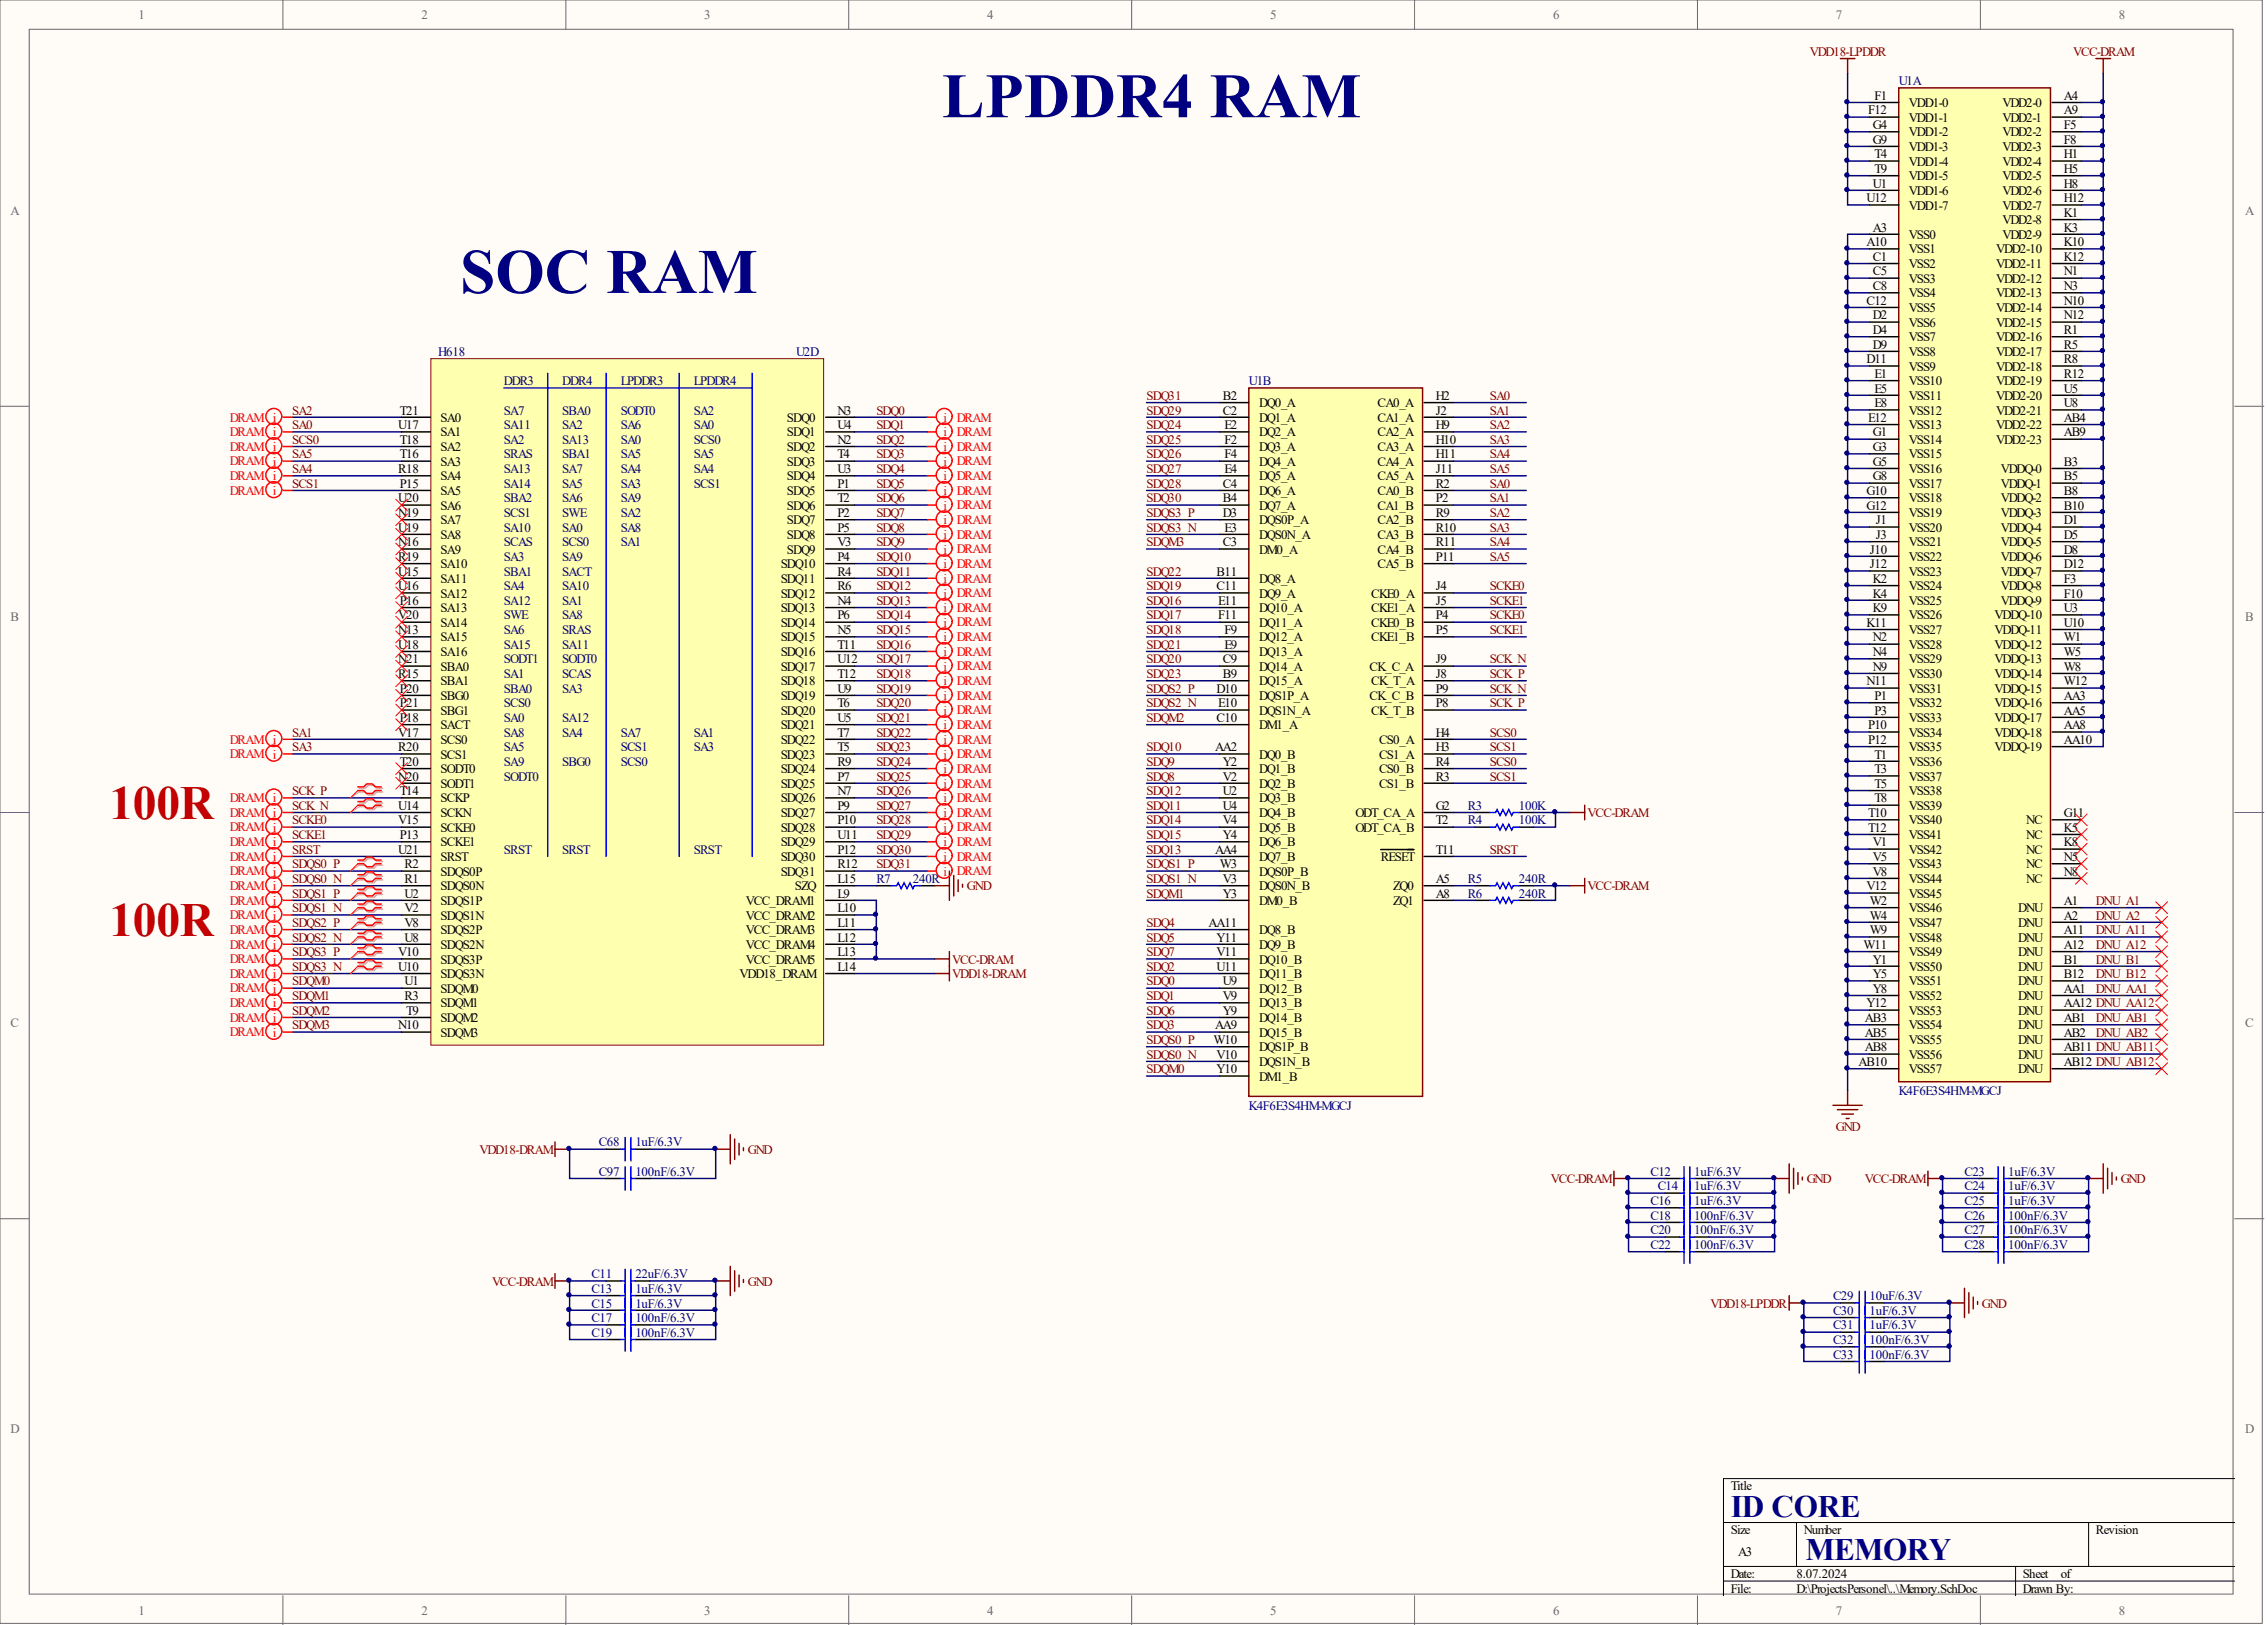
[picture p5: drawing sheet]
<svg xmlns="http://www.w3.org/2000/svg" width="393mm" height="282mm" viewBox="0 0 393 282" stroke-linecap="round" stroke-linejoin="round" font-family="sans-serif">
<defs><g id="words">
<g font-size="11" fill="#000080">
<text x="163.5" y="20.3">LPDDR4 RAM</text>
<text x="79.8" y="50.8">SOC RAM</text>
</g>
<g font-size="8.3" fill="#bf0000">
<text x="19" y="142.1">100R</text>
<text x="19" y="162.4">100R</text>
</g>
<g font-size="5.4" fill="#000080">
<text x="300.3" y="263.2">ID CORE</text>
<text x="313.3" y="270.7">MEMORY</text>
</g>
<g font-size="2.2" fill="#696969">
<text x="24" y="3.3">1</text>
<text x="73.1" y="3.3">2</text>
<text x="122.2" y="3.3">3</text>
<text x="171.3" y="3.3">4</text>
<text x="220.4" y="3.3">5</text>
<text x="269.5" y="3.3">6</text>
<text x="318.6" y="3.3">7</text>
<text x="367.6" y="3.3">8</text>
<text x="1.9" y="37.2">A</text>
<text x="389.6" y="37.2">A</text>
<text x="1.9" y="107.7">B</text>
<text x="389.6" y="107.7">B</text>
<text x="1.9" y="178.1">C</text>
<text x="389.6" y="178.1">C</text>
<text x="1.9" y="248.6">D</text>
<text x="389.6" y="248.6">D</text>
<text x="24" y="280.1">1</text>
<text x="73.1" y="280.1">2</text>
<text x="122.2" y="280.1">3</text>
<text x="171.3" y="280.1">4</text>
<text x="220.4" y="280.1">5</text>
<text x="269.5" y="280.1">6</text>
<text x="318.6" y="280.1">7</text>
<text x="367.6" y="280.1">8</text>
</g>
<g font-size="2.2" fill="#800000">
<text x="314" y="9.7">VDD18-LPDDR</text>
<text x="359.7" y="9.7">VCC-DRAM</text>
<text x="50.7" y="71.9">SA2</text>
<text x="152.1" y="71.9">SDQ0</text>
<text x="198.9" y="71.9">SDQ29</text>
<text x="198.9" y="69.4">SDQ31</text>
<text x="258.5" y="69.4">SA0</text>
<text x="258.5" y="71.9">SA1</text>
<text x="50.7" y="74.4">SA0</text>
<text x="50.7" y="77">SCS0</text>
<text x="152.1" y="74.4">SDQ1</text>
<text x="152.1" y="77">SDQ2</text>
<text x="198.9" y="77">SDQ25</text>
<text x="198.9" y="74.4">SDQ24</text>
<text x="258.5" y="74.4">SA2</text>
<text x="258.5" y="77">SA3</text>
<text x="50.7" y="79.5">SA5</text>
<text x="50.7" y="82.1">SA4</text>
<text x="152.1" y="79.5">SDQ3</text>
<text x="152.1" y="82.1">SDQ4</text>
<text x="198.9" y="82.1">SDQ27</text>
<text x="198.9" y="79.5">SDQ26</text>
<text x="258.5" y="79.5">SA4</text>
<text x="258.5" y="82.1">SA5</text>
<text x="50.7" y="84.6">SCS1</text>
<text x="152.1" y="84.6">SDQ5</text>
<text x="152.1" y="87.1">SDQ6</text>
<text x="152.1" y="89.7">SDQ7</text>
<text x="198.9" y="89.7">SDQS3_P</text>
<text x="198.9" y="87.1">SDQ30</text>
<text x="198.9" y="84.6">SDQ28</text>
<text x="258.5" y="84.6">SA0</text>
<text x="258.5" y="87.1">SA1</text>
<text x="258.5" y="89.7">SA2</text>
<text x="152.1" y="92.2">SDQ8</text>
<text x="152.1" y="94.8">SDQ9</text>
<text x="198.9" y="94.8">SDQM3</text>
<text x="198.9" y="92.2">SDQS3_N</text>
<text x="258.5" y="92.2">SA3</text>
<text x="258.5" y="94.8">SA4</text>
<text x="152.1" y="97.3">SDQ10</text>
<text x="152.1" y="99.8">SDQ11</text>
<text x="198.9" y="99.8">SDQ22</text>
<text x="258.5" y="97.3">SA5</text>
<text x="152.1" y="102.4">SDQ12</text>
<text x="152.1" y="104.9">SDQ13</text>
<text x="152.1" y="107.5">SDQ14</text>
<text x="198.9" y="102.4">SDQ19</text>
<text x="198.9" y="107.5">SDQ17</text>
<text x="198.9" y="104.9">SDQ16</text>
<text x="258.5" y="102.4">SCKE0</text>
<text x="258.5" y="104.9">SCKE1</text>
<text x="258.5" y="107.5">SCKE0</text>
<text x="152.1" y="110">SDQ15</text>
<text x="152.1" y="112.5">SDQ16</text>
<text x="198.9" y="110">SDQ18</text>
<text x="198.9" y="112.5">SDQ21</text>
<text x="258.5" y="110">SCKE1</text>
<text x="152.1" y="115.1">SDQ17</text>
<text x="152.1" y="117.6">SDQ18</text>
<text x="198.9" y="115.1">SDQ20</text>
<text x="198.9" y="117.6">SDQ23</text>
<text x="258.5" y="115.1">SCK_N</text>
<text x="258.5" y="117.6">SCK_P</text>
<text x="152.1" y="120.1">SDQ19</text>
<text x="152.1" y="122.7">SDQ20</text>
<text x="152.1" y="125.2">SDQ21</text>
<text x="198.9" y="125.2">SDQM2</text>
<text x="198.9" y="120.1">SDQS2_P</text>
<text x="198.9" y="122.7">SDQS2_N</text>
<text x="258.5" y="120.1">SCK_N</text>
<text x="258.5" y="122.7">SCK_P</text>
<text x="50.7" y="127.8">SA1</text>
<text x="50.7" y="130.3">SA3</text>
<text x="152.1" y="127.8">SDQ22</text>
<text x="152.1" y="130.3">SDQ23</text>
<text x="198.9" y="130.3">SDQ10</text>
<text x="258.5" y="127.8">SCS0</text>
<text x="258.5" y="130.3">SCS1</text>
<text x="50.7" y="137.9">SCK_P</text>
<text x="152.1" y="132.8">SDQ24</text>
<text x="152.1" y="135.4">SDQ25</text>
<text x="152.1" y="137.9">SDQ26</text>
<text x="198.9" y="135.4">SDQ8</text>
<text x="198.9" y="137.9">SDQ12</text>
<text x="198.9" y="132.8">SDQ9</text>
<text x="258.5" y="135.4">SCS1</text>
<text x="258.5" y="132.8">SCS0</text>
<text x="50.7" y="140.5">SCK_N</text>
<text x="50.7" y="143">SCKE0</text>
<text x="152.1" y="140.5">SDQ27</text>
<text x="152.1" y="143">SDQ28</text>
<text x="198.9" y="143">SDQ14</text>
<text x="198.9" y="140.5">SDQ11</text>
<text x="275.5" y="141.7">VCC-DRAM</text>
<text x="50.7" y="148.1">SRST</text>
<text x="50.7" y="145.5">SCKE1</text>
<text x="152.1" y="145.5">SDQ29</text>
<text x="152.1" y="148.1">SDQ30</text>
<text x="198.9" y="148.1">SDQ13</text>
<text x="198.9" y="145.5">SDQ15</text>
<text x="258.5" y="148.1">SRST</text>
<text x="50.7" y="150.6">SDQS0_P</text>
<text x="50.7" y="153.2">SDQS0_N</text>
<text x="50.7" y="155.7">SDQS1_P</text>
<text x="152.1" y="150.6">SDQ31</text>
<text x="167.8" y="154.4">GND</text>
<text x="198.9" y="155.7">SDQM1</text>
<text x="198.9" y="150.6">SDQS1_P</text>
<text x="198.9" y="153.2">SDQS1_N</text>
<text x="275.5" y="154.4">VCC-DRAM</text>
<text x="50.7" y="158.2">SDQS1_N</text>
<text x="50.7" y="160.8">SDQS2_P</text>
<text x="198.9" y="160.8">SDQ4</text>
<text x="363.7" y="157">DNU_A1</text>
<text x="363.7" y="159.5">DNU_A2</text>
<text x="50.7" y="163.3">SDQS2_N</text>
<text x="50.7" y="165.9">SDQS3_P</text>
<text x="165.2" y="167.1">VCC-DRAM</text>
<text x="198.9" y="165.9">SDQ7</text>
<text x="198.9" y="163.3">SDQ5</text>
<text x="363.7" y="162">DNU_A11</text>
<text x="363.7" y="164.6">DNU_A12</text>
<text x="363.7" y="167.1">DNU_B1</text>
<text x="50.7" y="168.4">SDQS3_N</text>
<text x="50.7" y="170.9">SDQM0</text>
<text x="50.7" y="173.5">SDQM1</text>
<text x="165.2" y="169.7">VDD18-DRAM</text>
<text x="198.9" y="170.9">SDQ0</text>
<text x="198.9" y="168.4">SDQ2</text>
<text x="198.9" y="173.5">SDQ1</text>
<text x="363.7" y="169.7">DNU_B12</text>
<text x="363.7" y="172.2">DNU_AA1</text>
<text x="50.7" y="176">SDQM2</text>
<text x="50.7" y="178.6">SDQM3</text>
<text x="198.9" y="178.6">SDQ3</text>
<text x="198.9" y="176">SDQ6</text>
<text x="363.7" y="177.3">DNU_AB1</text>
<text x="363.7" y="179.8">DNU_AB2</text>
<text x="198.9" y="181.1">SDQS0_P</text>
<text x="198.9" y="183.6">SDQS0_N</text>
<text x="198.9" y="186.2">SDQM0</text>
<text x="318.5" y="196.3">GND</text>
<text x="83.2" y="200.1">VDD18-DRAM</text>
<text x="129.8" y="200.1">GND</text>
<text x="269.1" y="205.2">VCC-DRAM</text>
<text x="313.5" y="205.2">GND</text>
<text x="323.6" y="205.2">VCC-DRAM</text>
<text x="368" y="205.2">GND</text>
<text x="85.4" y="223">VCC-DRAM</text>
<text x="129.8" y="223">GND</text>
<text x="296.8" y="226.8">VDD18-LPDDR</text>
<text x="343.9" y="226.8">GND</text>
</g>
<g font-size="2.2">
<text x="325.2" y="17.3">F1</text>
<text x="358.1" y="17.3">A4</text>
<text x="324.1" y="19.8">F12</text>
<text x="325" y="22.4">G4</text>
<text x="331.2" y="18.6">VDD1-0</text>
<text x="331.2" y="21.1">VDD1-1</text>
<text x="331.2" y="23.7">VDD1-2</text>
<text x="347.4" y="18.6">VDD2-0</text>
<text x="347.4" y="21.1">VDD2-1</text>
<text x="347.4" y="23.7">VDD2-2</text>
<text x="358.1" y="19.8">A9</text>
<text x="358.1" y="22.4">F5</text>
<text x="325" y="24.9">G9</text>
<text x="325.2" y="27.5">T4</text>
<text x="331.2" y="26.2">VDD1-3</text>
<text x="331.2" y="28.7">VDD1-4</text>
<text x="347.4" y="26.2">VDD2-3</text>
<text x="347.4" y="28.7">VDD2-4</text>
<text x="358.1" y="24.9">F8</text>
<text x="358.1" y="27.5">H1</text>
<text x="323.8" y="35.1">U12</text>
<text x="325" y="32.5">U1</text>
<text x="325.2" y="30">T9</text>
<text x="331.2" y="31.3">VDD1-5</text>
<text x="331.2" y="33.8">VDD1-6</text>
<text x="347.4" y="31.3">VDD2-5</text>
<text x="347.4" y="33.8">VDD2-6</text>
<text x="358.1" y="30">H5</text>
<text x="358.1" y="32.5">H8</text>
<text x="358.1" y="35.1">H12</text>
<text x="325" y="40.2">A3</text>
<text x="331.2" y="36.4">VDD1-7</text>
<text x="331.2" y="41.4">VSS0</text>
<text x="347.4" y="36.4">VDD2-7</text>
<text x="347.4" y="38.9">VDD2-8</text>
<text x="347.4" y="41.4">VDD2-9</text>
<text x="358.1" y="37.6">K1</text>
<text x="358.1" y="40.2">K3</text>
<text x="323.8" y="42.7">A10</text>
<text x="325" y="45.2">C1</text>
<text x="325" y="47.8">C5</text>
<text x="331.2" y="44">VSS1</text>
<text x="331.2" y="46.5">VSS2</text>
<text x="346.4" y="44">VDD2-10</text>
<text x="346.4" y="46.5">VDD2-11</text>
<text x="358.1" y="42.7">K10</text>
<text x="358.1" y="45.2">K12</text>
<text x="358.1" y="47.8">N1</text>
<text x="323.8" y="52.9">C12</text>
<text x="325" y="50.3">C8</text>
<text x="331.2" y="49">VSS3</text>
<text x="331.2" y="51.6">VSS4</text>
<text x="346.4" y="49">VDD2-12</text>
<text x="346.4" y="51.6">VDD2-13</text>
<text x="358.1" y="50.3">N3</text>
<text x="358.1" y="52.9">N10</text>
<text x="325" y="55.4">D2</text>
<text x="325" y="57.9">D4</text>
<text x="331.2" y="54.1">VSS5</text>
<text x="331.2" y="56.7">VSS6</text>
<text x="331.2" y="59.2">VSS7</text>
<text x="346.4" y="54.1">VDD2-14</text>
<text x="346.4" y="56.7">VDD2-15</text>
<text x="346.4" y="59.2">VDD2-16</text>
<text x="358.1" y="55.4">N12</text>
<text x="358.1" y="57.9">R1</text>
<text x="323.8" y="63">D11</text>
<text x="325" y="60.5">D9</text>
<text x="325.2" y="65.6">E1</text>
<text x="331.2" y="61.7">VSS8</text>
<text x="331.2" y="64.3">VSS9</text>
<text x="346.4" y="61.7">VDD2-17</text>
<text x="346.4" y="64.3">VDD2-18</text>
<text x="358.1" y="60.5">R5</text>
<text x="358.1" y="63">R8</text>
<text x="358.1" y="65.6">R12</text>
<text x="69.4" y="71.9">T21</text>
<text x="145.3" y="71.9">N3</text>
<text x="212.2" y="69.4">B2</text>
<text x="212.2" y="71.9">C2</text>
<text x="218.5" y="70.6">DQ0_A</text>
<text x="239" y="70.6">CA0_A</text>
<text x="249.1" y="69.4">H2</text>
<text x="249.1" y="71.9">J2</text>
<text x="325.2" y="68.1">E5</text>
<text x="325.2" y="70.6">E8</text>
<text x="331.2" y="66.8">VSS10</text>
<text x="331.2" y="69.4">VSS11</text>
<text x="331.2" y="71.9">VSS12</text>
<text x="346.4" y="66.8">VDD2-19</text>
<text x="346.4" y="69.4">VDD2-20</text>
<text x="346.4" y="71.9">VDD2-21</text>
<text x="358.1" y="68.1">U5</text>
<text x="358.1" y="70.6">U8</text>
<text x="69.1" y="74.4">U17</text>
<text x="69.4" y="77">T18</text>
<text x="76.5" y="73.2">SA0</text>
<text x="76.5" y="75.7">SA1</text>
<text x="136.5" y="73.2">SDQ0</text>
<text x="136.5" y="75.7">SDQ1</text>
<text x="145.3" y="74.4">U4</text>
<text x="145.3" y="77">N2</text>
<text x="212.5" y="74.4">E2</text>
<text x="212.5" y="77">F2</text>
<text x="218.5" y="73.2">DQ1_A</text>
<text x="218.5" y="75.7">DQ2_A</text>
<text x="239" y="73.2">CA1_A</text>
<text x="239" y="75.7">CA2_A</text>
<text x="249.1" y="74.4">H9</text>
<text x="249.1" y="77">H10</text>
<text x="324.1" y="73.2">E12</text>
<text x="325" y="75.7">G1</text>
<text x="331.2" y="74.4">VSS13</text>
<text x="331.2" y="77">VSS14</text>
<text x="346.4" y="74.4">VDD2-22</text>
<text x="346.4" y="77">VDD2-23</text>
<text x="358.1" y="73.2">AB4</text>
<text x="358.1" y="75.7">AB9</text>
<text x="69.1" y="82.1">R18</text>
<text x="69.4" y="79.5">T16</text>
<text x="76.5" y="78.3">SA2</text>
<text x="76.5" y="80.8">SA3</text>
<text x="76.5" y="83.3">SA4</text>
<text x="136.5" y="78.3">SDQ2</text>
<text x="136.5" y="80.8">SDQ3</text>
<text x="136.5" y="83.3">SDQ4</text>
<text x="145.3" y="79.5">T4</text>
<text x="145.3" y="82.1">U3</text>
<text x="212.5" y="79.5">F4</text>
<text x="212.5" y="82.1">E4</text>
<text x="218.5" y="78.3">DQ3_A</text>
<text x="218.5" y="80.8">DQ4_A</text>
<text x="218.5" y="83.3">DQ5_A</text>
<text x="239" y="78.3">CA3_A</text>
<text x="239" y="80.8">CA4_A</text>
<text x="239" y="83.3">CA5_A</text>
<text x="249.1" y="79.5">H11</text>
<text x="249.1" y="82.1">J11</text>
<text x="325" y="78.3">G3</text>
<text x="325" y="80.8">G5</text>
<text x="325" y="83.3">G8</text>
<text x="331.2" y="79.5">VSS15</text>
<text x="331.2" y="82.1">VSS16</text>
<text x="347.2" y="82.1">VDDQ-0</text>
<text x="358.1" y="80.8">B3</text>
<text x="358.1" y="83.3">B5</text>
<text x="69.1" y="87.1">U20</text>
<text x="69.1" y="89.7">N19</text>
<text x="69.4" y="84.6">P15</text>
<text x="76.5" y="85.9">SA5</text>
<text x="76.5" y="88.4">SA6</text>
<text x="136.5" y="85.9">SDQ5</text>
<text x="136.5" y="88.4">SDQ6</text>
<text x="145.3" y="84.6">P1</text>
<text x="145.3" y="87.1">T2</text>
<text x="145.3" y="89.7">P2</text>
<text x="212.2" y="84.6">C4</text>
<text x="212.2" y="87.1">B4</text>
<text x="212.2" y="89.7">D3</text>
<text x="218.5" y="85.9">DQ6_A</text>
<text x="218.5" y="88.4">DQ7_A</text>
<text x="239" y="85.9">CA0_B</text>
<text x="239" y="88.4">CA1_B</text>
<text x="249.1" y="84.6">R2</text>
<text x="249.1" y="87.1">P2</text>
<text x="249.1" y="89.7">R9</text>
<text x="323.8" y="85.9">G10</text>
<text x="323.8" y="88.4">G12</text>
<text x="331.2" y="84.6">VSS17</text>
<text x="331.2" y="87.1">VSS18</text>
<text x="331.2" y="89.7">VSS19</text>
<text x="347.2" y="84.6">VDDQ-1</text>
<text x="347.2" y="87.1">VDDQ-2</text>
<text x="347.2" y="89.7">VDDQ-3</text>
<text x="358.1" y="85.9">B8</text>
<text x="358.1" y="88.4">B10</text>
<text x="69.1" y="92.2">U19</text>
<text x="69.1" y="94.8">N16</text>
<text x="76.5" y="90.9">SA7</text>
<text x="76.5" y="93.5">SA8</text>
<text x="136.5" y="90.9">SDQ7</text>
<text x="136.5" y="93.5">SDQ8</text>
<text x="145.3" y="92.2">P5</text>
<text x="145.3" y="94.8">V3</text>
<text x="212.2" y="94.8">C3</text>
<text x="212.5" y="92.2">E3</text>
<text x="218.5" y="93.5">DQS0N_A</text>
<text x="218.5" y="90.9">DQS0P_A</text>
<text x="239" y="90.9">CA2_B</text>
<text x="239" y="93.5">CA3_B</text>
<text x="249.1" y="92.2">R10</text>
<text x="249.1" y="94.8">R11</text>
<text x="325.5" y="90.9">J1</text>
<text x="325.5" y="93.5">J3</text>
<text x="331.2" y="92.2">VSS20</text>
<text x="331.2" y="94.8">VSS21</text>
<text x="347.2" y="92.2">VDDQ-4</text>
<text x="347.2" y="94.8">VDDQ-5</text>
<text x="358.1" y="90.9">D1</text>
<text x="358.1" y="93.5">D5</text>
<text x="69.1" y="97.3">R19</text>
<text x="69.1" y="99.8">U15</text>
<text x="76.5" y="96">SA9</text>
<text x="76.5" y="98.6">SA10</text>
<text x="76.5" y="101.1">SA11</text>
<text x="135.5" y="98.6">SDQ10</text>
<text x="135.5" y="101.1">SDQ11</text>
<text x="136.5" y="96">SDQ9</text>
<text x="145.3" y="97.3">P4</text>
<text x="145.3" y="99.8">R4</text>
<text x="211.1" y="99.8">B11</text>
<text x="218.5" y="96">DM0_A</text>
<text x="218.5" y="101.1">DQ8_A</text>
<text x="239" y="96">CA4_B</text>
<text x="239" y="98.6">CA5_B</text>
<text x="249.1" y="97.3">P11</text>
<text x="324.4" y="96">J10</text>
<text x="324.4" y="98.6">J12</text>
<text x="325" y="101.1">K2</text>
<text x="331.2" y="97.3">VSS22</text>
<text x="331.2" y="99.8">VSS23</text>
<text x="347.2" y="97.3">VDDQ-6</text>
<text x="347.2" y="99.8">VDDQ-7</text>
<text x="358.1" y="96">D8</text>
<text x="358.1" y="98.6">D12</text>
<text x="358.1" y="101.1">F3</text>
<text x="69.1" y="102.4">U16</text>
<text x="69.1" y="107.5">V20</text>
<text x="69.4" y="104.9">P16</text>
<text x="76.5" y="103.6">SA12</text>
<text x="76.5" y="106.2">SA13</text>
<text x="135.5" y="103.6">SDQ12</text>
<text x="135.5" y="106.2">SDQ13</text>
<text x="145.3" y="102.4">R6</text>
<text x="145.3" y="104.9">N4</text>
<text x="145.3" y="107.5">P6</text>
<text x="211.1" y="102.4">C11</text>
<text x="211.4" y="104.9">E11</text>
<text x="211.4" y="107.5">F11</text>
<text x="218.5" y="103.6">DQ9_A</text>
<text x="218.5" y="106.2">DQ10_A</text>
<text x="237.9" y="103.6">CKE0_A</text>
<text x="237.9" y="106.2">CKE1_A</text>
<text x="249.1" y="102.4">J4</text>
<text x="249.1" y="107.5">P4</text>
<text x="249.1" y="104.9">J5</text>
<text x="325" y="103.6">K4</text>
<text x="325" y="106.2">K9</text>
<text x="331.2" y="102.4">VSS24</text>
<text x="331.2" y="104.9">VSS25</text>
<text x="331.2" y="107.5">VSS26</text>
<text x="346.1" y="107.5">VDDQ-10</text>
<text x="347.2" y="102.4">VDDQ-8</text>
<text x="347.2" y="104.9">VDDQ-9</text>
<text x="358.1" y="103.6">F10</text>
<text x="358.1" y="106.2">U3</text>
<text x="69.1" y="110">N13</text>
<text x="69.1" y="112.5">U18</text>
<text x="76.5" y="108.7">SA14</text>
<text x="76.5" y="111.3">SA15</text>
<text x="76.5" y="113.8">SA16</text>
<text x="135.5" y="108.7">SDQ14</text>
<text x="135.5" y="111.3">SDQ15</text>
<text x="135.5" y="113.8">SDQ16</text>
<text x="145.3" y="110">N5</text>
<text x="145.3" y="112.5">T11</text>
<text x="212.5" y="110">F9</text>
<text x="212.5" y="112.5">E9</text>
<text x="218.5" y="108.7">DQ11_A</text>
<text x="218.5" y="111.3">DQ12_A</text>
<text x="218.5" y="113.8">DQ13_A</text>
<text x="237.9" y="108.7">CKE0_B</text>
<text x="237.9" y="111.3">CKE1_B</text>
<text x="249.1" y="110">P5</text>
<text x="323.8" y="108.7">K11</text>
<text x="325" y="111.3">N2</text>
<text x="325" y="113.8">N4</text>
<text x="331.2" y="110">VSS27</text>
<text x="331.2" y="112.5">VSS28</text>
<text x="346.1" y="110">VDDQ-11</text>
<text x="346.1" y="112.5">VDDQ-12</text>
<text x="358.1" y="108.7">U10</text>
<text x="358.1" y="111.3">W1</text>
<text x="358.1" y="113.8">W5</text>
<text x="69.1" y="115.1">N21</text>
<text x="69.1" y="117.6">R15</text>
<text x="76.5" y="116.3">SBA0</text>
<text x="76.5" y="118.9">SBA1</text>
<text x="135.5" y="116.3">SDQ17</text>
<text x="135.5" y="118.9">SDQ18</text>
<text x="145.3" y="115.1">U12</text>
<text x="145.3" y="117.6">T12</text>
<text x="212.2" y="115.1">C9</text>
<text x="212.2" y="117.6">B9</text>
<text x="218.5" y="116.3">DQ14_A</text>
<text x="218.5" y="118.9">DQ15_A</text>
<text x="237.6" y="116.3">CK_C_A</text>
<text x="237.9" y="118.9">CK_T_A</text>
<text x="249.1" y="117.6">J8</text>
<text x="249.1" y="115.1">J9</text>
<text x="323.8" y="118.9">N11</text>
<text x="325" y="116.3">N9</text>
<text x="331.2" y="115.1">VSS29</text>
<text x="331.2" y="117.6">VSS30</text>
<text x="346.1" y="115.1">VDDQ-13</text>
<text x="346.1" y="117.6">VDDQ-14</text>
<text x="358.1" y="116.3">W8</text>
<text x="358.1" y="118.9">W12</text>
<text x="69.4" y="120.1">P20</text>
<text x="69.4" y="122.7">P21</text>
<text x="69.4" y="125.2">P18</text>
<text x="76.5" y="121.4">SBG0</text>
<text x="76.5" y="124">SBG1</text>
<text x="135.5" y="121.4">SDQ19</text>
<text x="135.5" y="124">SDQ20</text>
<text x="145.3" y="120.1">U9</text>
<text x="145.3" y="122.7">T6</text>
<text x="145.3" y="125.2">U5</text>
<text x="211.1" y="125.2">C10</text>
<text x="211.1" y="120.1">D10</text>
<text x="211.4" y="122.7">E10</text>
<text x="218.5" y="124">DQS1N_A</text>
<text x="218.5" y="121.4">DQS1P_A</text>
<text x="237.6" y="121.4">CK_C_B</text>
<text x="237.9" y="124">CK_T_B</text>
<text x="249.1" y="122.7">P8</text>
<text x="249.1" y="120.1">P9</text>
<text x="325.2" y="121.4">P1</text>
<text x="325.2" y="124">P3</text>
<text x="331.2" y="120.1">VSS31</text>
<text x="331.2" y="122.7">VSS32</text>
<text x="331.2" y="125.2">VSS33</text>
<text x="346.1" y="120.1">VDDQ-15</text>
<text x="346.1" y="122.7">VDDQ-16</text>
<text x="346.1" y="125.2">VDDQ-17</text>
<text x="358.1" y="121.4">AA3</text>
<text x="358.1" y="124">AA5</text>
<text x="69.1" y="127.8">V17</text>
<text x="69.1" y="130.3">R20</text>
<text x="76.5" y="126.5">SACT</text>
<text x="76.5" y="129">SCS0</text>
<text x="76.5" y="131.6">SCS1</text>
<text x="135.5" y="126.5">SDQ21</text>
<text x="135.5" y="129">SDQ22</text>
<text x="135.5" y="131.6">SDQ23</text>
<text x="145.3" y="127.8">T7</text>
<text x="145.3" y="130.3">T5</text>
<text x="210.8" y="130.3">AA2</text>
<text x="218.5" y="126.5">DM1_A</text>
<text x="218.5" y="131.6">DQ0_B</text>
<text x="239.3" y="129">CS0_A</text>
<text x="239.3" y="131.6">CS1_A</text>
<text x="249.1" y="127.8">H4</text>
<text x="249.1" y="130.3">H3</text>
<text x="324.1" y="126.5">P10</text>
<text x="324.1" y="129">P12</text>
<text x="325.2" y="131.6">T1</text>
<text x="331.2" y="127.8">VSS34</text>
<text x="331.2" y="130.3">VSS35</text>
<text x="346.1" y="127.8">VDDQ-18</text>
<text x="346.1" y="130.3">VDDQ-19</text>
<text x="358.1" y="126.5">AA8</text>
<text x="358.1" y="129">AA10</text>
<text x="69.1" y="135.4">N20</text>
<text x="69.4" y="132.8">T20</text>
<text x="69.4" y="137.9">T14</text>
<text x="76.5" y="134.1">SODT0</text>
<text x="76.5" y="136.7">SODT1</text>
<text x="135.5" y="134.1">SDQ24</text>
<text x="135.5" y="136.7">SDQ25</text>
<text x="145.3" y="132.8">R9</text>
<text x="145.3" y="135.4">P7</text>
<text x="145.3" y="137.9">N7</text>
<text x="212.2" y="132.8">Y2</text>
<text x="212.2" y="135.4">V2</text>
<text x="212.2" y="137.9">U2</text>
<text x="218.5" y="134.1">DQ1_B</text>
<text x="218.5" y="136.7">DQ2_B</text>
<text x="239.3" y="134.1">CS0_B</text>
<text x="239.3" y="136.7">CS1_B</text>
<text x="249.1" y="132.8">R4</text>
<text x="249.1" y="135.4">R3</text>
<text x="325.2" y="134.1">T3</text>
<text x="325.2" y="136.7">T5</text>
<text x="331.2" y="132.8">VSS36</text>
<text x="331.2" y="135.4">VSS37</text>
<text x="331.2" y="137.9">VSS38</text>
<text x="69.1" y="140.5">U14</text>
<text x="69.1" y="143">V15</text>
<text x="76.5" y="139.2">SCKP</text>
<text x="76.5" y="141.7">SCKN</text>
<text x="135.5" y="139.2">SDQ26</text>
<text x="135.5" y="141.7">SDQ27</text>
<text x="145.3" y="140.5">P9</text>
<text x="145.3" y="143">P10</text>
<text x="212.2" y="140.5">U4</text>
<text x="212.2" y="143">V4</text>
<text x="218.5" y="139.2">DQ3_B</text>
<text x="218.5" y="141.7">DQ4_B</text>
<text x="235.2" y="141.7">ODT_CA_A</text>
<text x="249.1" y="140.5">G2</text>
<text x="249.1" y="143">T2</text>
<text x="324.1" y="141.7">T10</text>
<text x="325.2" y="139.2">T8</text>
<text x="331.2" y="140.5">VSS39</text>
<text x="331.2" y="143">VSS40</text>
<text x="351.5" y="143">NC</text>
<text x="358.1" y="141.7">G11</text>
<text x="69.1" y="148.1">U21</text>
<text x="69.4" y="145.5">P13</text>
<text x="76.5" y="144.3">SCKE0</text>
<text x="76.5" y="146.8">SCKE1</text>
<text x="76.5" y="149.4">SRST</text>
<text x="135.5" y="144.3">SDQ28</text>
<text x="135.5" y="146.8">SDQ29</text>
<text x="135.5" y="149.4">SDQ30</text>
<text x="145.3" y="145.5">U11</text>
<text x="145.3" y="148.1">P12</text>
<text x="210.8" y="148.1">AA4</text>
<text x="212.2" y="145.5">Y4</text>
<text x="218.5" y="144.3">DQ5_B</text>
<text x="218.5" y="146.8">DQ6_B</text>
<text x="218.5" y="149.4">DQ7_B</text>
<text x="235.2" y="144.3">ODT_CA_B</text>
<text x="239.6" y="149.4">RESET</text>
<text x="249.1" y="148.1">T11</text>
<text x="324.1" y="144.3">T12</text>
<text x="325" y="146.8">V1</text>
<text x="325" y="149.4">V5</text>
<text x="331.2" y="145.5">VSS41</text>
<text x="331.2" y="148.1">VSS42</text>
<text x="351.5" y="145.5">NC</text>
<text x="351.5" y="148.1">NC</text>
<text x="358.1" y="149.4">N5</text>
<text x="358.1" y="144.3">K5</text>
<text x="358.1" y="146.8">K8</text>
<text x="70.2" y="150.6">R2</text>
<text x="70.2" y="153.2">R1</text>
<text x="70.2" y="155.7">U2</text>
<text x="76.5" y="151.9">SDQS0P</text>
<text x="76.5" y="154.4">SDQS0N</text>
<text x="135.5" y="151.9">SDQ31</text>
<text x="137.9" y="154.4">SZQ</text>
<text x="145.3" y="150.6">R12</text>
<text x="145.3" y="153.2">L15</text>
<text x="145.3" y="155.7">L9</text>
<text x="211.6" y="150.6">W3</text>
<text x="212.2" y="155.7">Y3</text>
<text x="212.2" y="153.2">V3</text>
<text x="218.5" y="154.4">DQS0N_B</text>
<text x="218.5" y="151.9">DQS0P_B</text>
<text x="241.7" y="154.4">ZQ0</text>
<text x="249.1" y="153.2">A5</text>
<text x="249.1" y="155.7">A8</text>
<text x="323.8" y="154.4">V12</text>
<text x="325" y="151.9">V8</text>
<text x="331.2" y="150.6">VSS43</text>
<text x="331.2" y="153.2">VSS44</text>
<text x="331.2" y="155.7">VSS45</text>
<text x="351.5" y="150.6">NC</text>
<text x="351.5" y="153.2">NC</text>
<text x="358.1" y="151.9">N8</text>
<text x="70.2" y="158.2">V2</text>
<text x="70.2" y="160.8">V8</text>
<text x="76.5" y="157">SDQS1P</text>
<text x="76.5" y="159.5">SDQS1N</text>
<text x="129.4" y="157">VCC_DRAM1</text>
<text x="129.4" y="159.5">VCC_DRAM2</text>
<text x="145.3" y="158.2">L10</text>
<text x="145.3" y="160.8">L11</text>
<text x="209.7" y="160.8">AA11</text>
<text x="218.5" y="157">DM0_B</text>
<text x="241.7" y="157">ZQ1</text>
<text x="324.4" y="157">W2</text>
<text x="324.4" y="159.5">W4</text>
<text x="331.2" y="158.2">VSS46</text>
<text x="331.2" y="160.8">VSS47</text>
<text x="350.2" y="158.2">DNU</text>
<text x="350.2" y="160.8">DNU</text>
<text x="358.1" y="157">A1</text>
<text x="358.1" y="159.5">A2</text>
<text x="69.1" y="165.9">V10</text>
<text x="70.2" y="163.3">U8</text>
<text x="76.5" y="162">SDQS2P</text>
<text x="76.5" y="164.6">SDQS2N</text>
<text x="76.5" y="167.1">SDQS3P</text>
<text x="129.4" y="162">VCC_DRAM3</text>
<text x="129.4" y="164.6">VCC_DRAM4</text>
<text x="129.4" y="167.1">VCC_DRAM5</text>
<text x="145.3" y="163.3">L12</text>
<text x="145.3" y="165.9">L13</text>
<text x="211.1" y="163.3">Y11</text>
<text x="211.1" y="165.9">V11</text>
<text x="218.5" y="162">DQ8_B</text>
<text x="218.5" y="164.6">DQ9_B</text>
<text x="218.5" y="167.1">DQ10_B</text>
<text x="323.3" y="164.6">W11</text>
<text x="324.4" y="162">W9</text>
<text x="325" y="167.1">Y1</text>
<text x="331.2" y="163.3">VSS48</text>
<text x="331.2" y="165.9">VSS49</text>
<text x="350.2" y="163.3">DNU</text>
<text x="350.2" y="165.9">DNU</text>
<text x="358.1" y="162">A11</text>
<text x="358.1" y="164.6">A12</text>
<text x="358.1" y="167.1">B1</text>
<text x="69.1" y="168.4">U10</text>
<text x="70.2" y="170.9">U1</text>
<text x="70.2" y="173.5">R3</text>
<text x="76.5" y="169.7">SDQS3N</text>
<text x="76.5" y="172.2">SDQM0</text>
<text x="128.3" y="169.7">VDD18_DRAM</text>
<text x="145.3" y="168.4">L14</text>
<text x="211.1" y="168.4">U11</text>
<text x="212.2" y="170.9">U9</text>
<text x="212.2" y="173.5">V9</text>
<text x="218.5" y="169.7">DQ11_B</text>
<text x="218.5" y="172.2">DQ12_B</text>
<text x="325" y="169.7">Y5</text>
<text x="325" y="172.2">Y8</text>
<text x="331.2" y="168.4">VSS50</text>
<text x="331.2" y="170.9">VSS51</text>
<text x="331.2" y="173.5">VSS52</text>
<text x="350.2" y="173.5">DNU</text>
<text x="350.2" y="168.4">DNU</text>
<text x="350.2" y="170.9">DNU</text>
<text x="358.1" y="172.2">AA1</text>
<text x="358.1" y="169.7">B12</text>
<text x="69.1" y="178.6">N10</text>
<text x="70.5" y="176">T9</text>
<text x="76.5" y="174.7">SDQM1</text>
<text x="76.5" y="177.3">SDQM2</text>
<text x="76.5" y="179.8">SDQM3</text>
<text x="210.8" y="178.6">AA9</text>
<text x="212.2" y="176">Y9</text>
<text x="218.5" y="174.7">DQ13_B</text>
<text x="218.5" y="177.3">DQ14_B</text>
<text x="218.5" y="179.8">DQ15_B</text>
<text x="323.6" y="177.3">AB3</text>
<text x="323.6" y="179.8">AB5</text>
<text x="323.8" y="174.7">Y12</text>
<text x="331.2" y="176">VSS53</text>
<text x="331.2" y="178.6">VSS54</text>
<text x="350.2" y="176">DNU</text>
<text x="350.2" y="178.6">DNU</text>
<text x="358.1" y="174.7">AA12 DNU_AA12</text>
<text x="358.1" y="177.3">AB1</text>
<text x="358.1" y="179.8">AB2</text>
<text x="210.5" y="181.1">W10</text>
<text x="211.1" y="183.6">V10</text>
<text x="218.5" y="184.9">DQS1N_B</text>
<text x="218.5" y="182.4">DQS1P_B</text>
<text x="322.5" y="184.9">AB10</text>
<text x="323.6" y="182.4">AB8</text>
<text x="331.2" y="181.1">VSS55</text>
<text x="331.2" y="183.6">VSS56</text>
<text x="350.2" y="181.1">DNU</text>
<text x="350.2" y="183.6">DNU</text>
<text x="358.1" y="182.4">AB11 DNU_AB11</text>
<text x="358.1" y="184.9">AB12 DNU_AB12</text>
<text x="211.1" y="186.2">Y10</text>
<text x="218.5" y="187.4">DM1_B</text>
<text x="331.2" y="186.2">VSS57</text>
<text x="350.2" y="186.2">DNU</text>
<text x="300.3" y="258.5">Title</text>
<text x="300.3" y="266.1">Size</text>
<text x="301.6" y="269.9">A3</text>
<text x="313" y="266.1">Number</text>
<text x="363.7" y="266.1">Revision</text>
<text x="300.3" y="273.7">Date:</text>
<text x="311.7" y="273.7">8.07.2024</text>
<text x="351" y="273.7">Sheet</text>
<text x="357.6" y="273.7">of</text>
<text x="300.3" y="276.2">File:</text>
<text x="311.7" y="276.2">D:\ProjectsPersonel\..\Memory.SchDoc</text>
<text x="351" y="276.2">Drawn By:</text>
</g>
<g font-size="2.2" fill="#000080">
<text x="329.5" y="14.8">U1A</text>
<text x="76" y="61.7">H618</text>
<text x="138.1" y="61.7">U2D</text>
<text x="87.4" y="66.8">DDR3</text>
<text x="87.4" y="71.9">SA7</text>
<text x="97.6" y="66.8">DDR4</text>
<text x="97.6" y="71.9">SBA0</text>
<text x="107.7" y="66.8">LPDDR3</text>
<text x="107.7" y="71.9">SODT0</text>
<text x="120.4" y="66.8">LPDDR4</text>
<text x="120.4" y="71.9">SA2</text>
<text x="216.7" y="66.8">U1B</text>
<text x="87.4" y="74.4">SA11</text>
<text x="87.4" y="77">SA2</text>
<text x="97.6" y="74.4">SA2</text>
<text x="97.6" y="77">SA13</text>
<text x="107.7" y="74.4">SA6</text>
<text x="107.7" y="77">SA0</text>
<text x="120.4" y="74.4">SA0</text>
<text x="120.4" y="77">SCS0</text>
<text x="87.4" y="79.5">SRAS</text>
<text x="87.4" y="82.1">SA13</text>
<text x="97.6" y="79.5">SBA1</text>
<text x="97.6" y="82.1">SA7</text>
<text x="107.7" y="79.5">SA5</text>
<text x="107.7" y="82.1">SA4</text>
<text x="120.4" y="79.5">SA5</text>
<text x="120.4" y="82.1">SA4</text>
<text x="87.4" y="84.6">SA14</text>
<text x="87.4" y="87.1">SBA2</text>
<text x="87.4" y="89.7">SCS1</text>
<text x="97.6" y="84.6">SA5</text>
<text x="97.6" y="87.1">SA6</text>
<text x="97.6" y="89.7">SWE</text>
<text x="107.7" y="84.6">SA3</text>
<text x="107.7" y="87.1">SA9</text>
<text x="107.7" y="89.7">SA2</text>
<text x="120.4" y="84.6">SCS1</text>
<text x="87.4" y="92.2">SA10</text>
<text x="87.4" y="94.8">SCAS</text>
<text x="97.6" y="92.2">SA0</text>
<text x="97.6" y="94.8">SCS0</text>
<text x="107.7" y="92.2">SA8</text>
<text x="107.7" y="94.8">SA1</text>
<text x="87.4" y="97.3">SA3</text>
<text x="87.4" y="99.8">SBA1</text>
<text x="97.6" y="97.3">SA9</text>
<text x="97.6" y="99.8">SACT</text>
<text x="87.4" y="102.4">SA4</text>
<text x="87.4" y="104.9">SA12</text>
<text x="87.4" y="107.5">SWE</text>
<text x="97.6" y="102.4">SA10</text>
<text x="97.6" y="104.9">SA1</text>
<text x="97.6" y="107.5">SA8</text>
<text x="87.4" y="110">SA6</text>
<text x="87.4" y="112.5">SA15</text>
<text x="97.6" y="110">SRAS</text>
<text x="97.6" y="112.5">SA11</text>
<text x="87.4" y="115.1">SODT1</text>
<text x="87.4" y="117.6">SA1</text>
<text x="97.6" y="115.1">SODT0</text>
<text x="97.6" y="117.6">SCAS</text>
<text x="87.4" y="120.1">SBA0</text>
<text x="87.4" y="122.7">SCS0</text>
<text x="87.4" y="125.2">SA0</text>
<text x="97.6" y="120.1">SA3</text>
<text x="97.6" y="125.2">SA12</text>
<text x="87.4" y="127.8">SA8</text>
<text x="87.4" y="130.3">SA5</text>
<text x="97.6" y="127.8">SA4</text>
<text x="107.7" y="127.8">SA7</text>
<text x="107.7" y="130.3">SCS1</text>
<text x="120.4" y="127.8">SA1</text>
<text x="120.4" y="130.3">SA3</text>
<text x="87.4" y="132.8">SA9</text>
<text x="87.4" y="135.4">SODT0</text>
<text x="97.6" y="132.8">SBG0</text>
<text x="107.7" y="132.8">SCS0</text>
<text x="254.7" y="140.5">R3</text>
<text x="254.7" y="143">R4</text>
<text x="263.6" y="140.5">100K</text>
<text x="263.6" y="143">100K</text>
<text x="87.4" y="148.1">SRST</text>
<text x="97.6" y="148.1">SRST</text>
<text x="120.4" y="148.1">SRST</text>
<text x="152.1" y="153.2">R7</text>
<text x="158.4" y="153.2">240R</text>
<text x="254.7" y="153.2">R5</text>
<text x="254.7" y="155.7">R6</text>
<text x="263.6" y="153.2">240R</text>
<text x="263.6" y="155.7">240R</text>
<text x="329.5" y="190">K4F6E3S4HM-MGCJ</text>
<text x="216.7" y="192.5">K4F6E3S4HM-MGCJ</text>
<text x="103.9" y="203.9">C97</text>
<text x="103.9" y="198.9">C68</text>
<text x="110.2" y="203.9">100nF/6.3V</text>
<text x="110.2" y="198.9">1uF/6.3V</text>
<text x="286.4" y="203.9">C12</text>
<text x="294" y="203.9">1uF/6.3V</text>
<text x="340.9" y="203.9">C23</text>
<text x="348.5" y="203.9">1uF/6.3V</text>
<text x="286.4" y="209">C16</text>
<text x="287.6" y="206.5">C14</text>
<text x="294" y="206.5">1uF/6.3V</text>
<text x="294" y="209">1uF/6.3V</text>
<text x="340.9" y="206.5">C24</text>
<text x="340.9" y="209">C25</text>
<text x="348.5" y="206.5">1uF/6.3V</text>
<text x="348.5" y="209">1uF/6.3V</text>
<text x="286.4" y="211.6">C18</text>
<text x="286.4" y="214.1">C20</text>
<text x="294" y="211.6">100nF/6.3V</text>
<text x="294" y="214.1">100nF/6.3V</text>
<text x="340.9" y="211.6">C26</text>
<text x="340.9" y="214.1">C27</text>
<text x="348.5" y="211.6">100nF/6.3V</text>
<text x="348.5" y="214.1">100nF/6.3V</text>
<text x="102.6" y="221.7">C11</text>
<text x="110.2" y="221.7">22uF/6.3V</text>
<text x="286.4" y="216.6">C22</text>
<text x="294" y="216.6">100nF/6.3V</text>
<text x="340.9" y="216.6">C28</text>
<text x="348.5" y="216.6">100nF/6.3V</text>
<text x="102.6" y="226.8">C15</text>
<text x="102.6" y="224.3">C13</text>
<text x="110.2" y="226.8">1uF/6.3V</text>
<text x="110.2" y="224.3">1uF/6.3V</text>
<text x="318" y="225.5">C29</text>
<text x="324.4" y="225.5">10uF/6.3V</text>
<text x="102.6" y="229.3">C17</text>
<text x="102.6" y="231.9">C19</text>
<text x="110.2" y="229.3">100nF/6.3V</text>
<text x="110.2" y="231.9">100nF/6.3V</text>
<text x="318" y="230.6">C31</text>
<text x="318" y="233.1">C32</text>
<text x="318" y="228.1">C30</text>
<text x="324.4" y="230.6">1uF/6.3V</text>
<text x="324.4" y="233.1">100nF/6.3V</text>
<text x="324.4" y="228.1">1uF/6.3V</text>
<text x="318" y="235.7">C33</text>
<text x="324.4" y="235.7">100nF/6.3V</text>
</g>
<g font-size="2.2" fill="#f00">
<text x="39.9" y="73.1">DRAM i</text>
<text x="39.9" y="75.7">DRAM i</text>
<text x="163.7" y="73.2">i</text>
<text x="163.7" y="75.7">i</text>
<text x="166" y="73.1">DRAM</text>
<text x="166" y="75.7">DRAM</text>
<text x="39.9" y="78.2">DRAM i</text>
<text x="39.9" y="80.7">DRAM i</text>
<text x="39.9" y="83.3">DRAM i</text>
<text x="163.7" y="78.3">i</text>
<text x="163.7" y="80.8">i</text>
<text x="163.7" y="83.3">i</text>
<text x="166" y="78.2">DRAM</text>
<text x="166" y="80.7">DRAM</text>
<text x="166" y="83.3">DRAM</text>
<text x="39.9" y="85.8">DRAM i</text>
<text x="163.7" y="85.9">i</text>
<text x="163.7" y="88.4">i</text>
<text x="166" y="85.8">DRAM</text>
<text x="166" y="88.4">DRAM</text>
<text x="163.7" y="90.9">i</text>
<text x="163.7" y="93.5">i</text>
<text x="166" y="90.9">DRAM</text>
<text x="166" y="93.4">DRAM</text>
<text x="166" y="96">DRAM</text>
<text x="163.7" y="96">i</text>
<text x="163.7" y="98.6">i</text>
<text x="163.7" y="101.1">i</text>
<text x="166" y="98.5">DRAM</text>
<text x="166" y="101.1">DRAM</text>
<text x="163.7" y="103.6">i</text>
<text x="163.7" y="106.2">i</text>
<text x="166" y="103.6">DRAM</text>
<text x="166" y="106.1">DRAM</text>
<text x="163.7" y="108.7">i</text>
<text x="163.7" y="111.3">i</text>
<text x="163.7" y="113.8">i</text>
<text x="166" y="108.7">DRAM</text>
<text x="166" y="111.2">DRAM</text>
<text x="166" y="113.7">DRAM</text>
<text x="163.7" y="116.3">i</text>
<text x="163.7" y="118.9">i</text>
<text x="166" y="116.3">DRAM</text>
<text x="166" y="118.8">DRAM</text>
<text x="163.7" y="121.4">i</text>
<text x="163.7" y="124">i</text>
<text x="166" y="121.4">DRAM</text>
<text x="166" y="123.9">DRAM</text>
<text x="39.9" y="129">DRAM i</text>
<text x="39.9" y="131.5">DRAM i</text>
<text x="163.7" y="126.5">i</text>
<text x="163.7" y="129">i</text>
<text x="163.7" y="131.6">i</text>
<text x="166" y="126.4">DRAM</text>
<text x="166" y="129">DRAM</text>
<text x="166" y="131.5">DRAM</text>
<text x="163.7" y="134.1">i</text>
<text x="163.7" y="136.7">i</text>
<text x="166" y="134.1">DRAM</text>
<text x="166" y="136.6">DRAM</text>
<text x="39.9" y="139.1">DRAM i</text>
<text x="39.9" y="141.7">DRAM i</text>
<text x="163.7" y="139.2">i</text>
<text x="163.7" y="141.7">i</text>
<text x="166" y="139.1">DRAM</text>
<text x="166" y="141.7">DRAM</text>
<text x="39.9" y="144.2">DRAM i</text>
<text x="39.9" y="146.8">DRAM i</text>
<text x="39.9" y="149.3">DRAM i</text>
<text x="163.7" y="144.3">i</text>
<text x="163.7" y="146.8">i</text>
<text x="163.7" y="149.4">i</text>
<text x="166" y="144.2">DRAM</text>
<text x="166" y="146.8">DRAM</text>
<text x="166" y="149.3">DRAM</text>
<text x="39.9" y="151.8">DRAM i</text>
<text x="39.9" y="154.4">DRAM i</text>
<text x="163.7" y="151.9">i</text>
<text x="166" y="151.8">DRAM</text>
<text x="39.9" y="156.9">DRAM i</text>
<text x="39.9" y="159.5">DRAM i</text>
<text x="39.9" y="162">DRAM i</text>
<text x="39.9" y="164.5">DRAM i</text>
<text x="39.9" y="167.1">DRAM i</text>
<text x="39.9" y="169.6">DRAM i</text>
<text x="39.9" y="172.2">DRAM i</text>
<text x="39.9" y="174.7">DRAM i</text>
<text x="39.9" y="177.2">DRAM i</text>
<text x="39.9" y="179.8">DRAM i</text>
</g>
</g></defs>
<g fill="#fffcf8" stroke="#696969" stroke-width=".17">
<path d="M0 0h392.5v281.6h-392.5z"/>
<path d="M5.1 5.1h382.4v271.4h-382.4z"/>
</g>
<g fill="none" stroke="#696969" stroke-width=".17">
<path d="M49.1 0v5.1M98.2 0v5.1M147.3 0v5.1M196.4 0v5.1M245.4 0v5.1M294.5 0v5.1M343.6 0v5.1M0 70.5h5.1M387.7 70.5h5.1M0 140.9h5.1M387.7 140.9h5.1M0 211.4h5.1"/>
<path d="M387.7 211.4h5.1M49.1 276.8v5.1M98.2 276.8v5.1M147.3 276.8v5.1M196.4 276.8v5.1M245.4 276.8v5.1M294.5 276.8v5.1M343.6 276.8v5.1"/>
</g>
<path d="M387.7 256.5h-88.7v20.3M299 264.1h88.7M299 271.7h88.7M299 274.3h88.7M311.7 264.1v7.6M349.7 271.7v5.1M362.4 264.1v7.6" fill="none" stroke="#000" stroke-width=".17"/>
<path d="M152.1 153.6h2.5M159.7 153.6h2.5M256 140.9h2.5M256 143.5h2.5M256 153.6h2.5M256 156.2h2.5M263.6 140.9h2.5M263.6 143.5h2.5M263.6 153.6h2.5M263.6 156.2h2.5M288.9 204.4h2.5M294 204.4h2.5" fill="none" stroke="#000" stroke-width=".25"/>
<path d="M154.6 153.6h1l.3-.5 .5 1 .5-1 .5 1 .5-1 .5 1 .2-.5h1.1M258.5 140.9h1l.3-.5 .5 1 .5-1 .5 1 .5-1 .5 1 .2-.5h1.1M258.5 143.5h1l.3-.5 .5 1 .5-1 .5 1 .5-1 .5 1 .2-.5h1.1M258.5 153.6h1l.3-.5 .5 1 .5-1 .5 1 .5-1 .5 1 .2-.5h1.1M258.5 156.2h1l.3-.5 .5 1 .5-1 .5 1 .5-1 .5 1 .2-.5h1.1M291.4 204.4h.8M292.2 202.4v4.1M293.2 202.4v4.1M293.2 204.4h.8" fill="none" stroke="#00f" stroke-width=".25"/>
<g fill="none" stroke="#000080" stroke-width=".25">
<path d="M50.7 72.4h19M50.7 74.9h19M50.7 77.5h19M50.7 80h19M148.3 72.4h12.6M148.3 74.9h12.6M148.3 77.5h12.6M148.3 80h12.6M50.7 82.5h19M50.7 85.1h19M148.3 82.5h12.6M148.3 85.1h12.6"/>
<path d="M148.3 87.6h12.6M148.3 90.1h12.6M148.3 92.7h12.6M148.3 95.2h12.6M148.3 97.8h12.6M148.3 100.3h12.6M148.3 102.8h12.6M148.3 105.4h12.6M148.3 107.9h12.6M148.3 110.5h12.6M148.3 113h12.6M148.3 115.5h12.6"/>
<path d="M148.3 118.1h12.6M50.7 128.2h19M50.7 130.8h19M50.7 138.4h19M148.3 128.2h12.6M148.3 130.8h12.6M148.3 120.6h12.6M148.3 123.2h12.6M148.3 125.7h12.6M148.3 133.3h12.6M148.3 135.9h12.6M148.3 138.4h12.6"/>
<path d="M50.7 148.6h19M50.7 140.9h19M50.7 143.5h19M50.7 146h19M50.7 151.1h19M50.7 153.6h19M50.7 156.2h19M50.7 158.7h19M148.3 156.2h3.8v2.5h-3.8M148.3 148.6h12.6M148.3 140.9h12.6M148.3 143.5h12.6"/>
<path d="M148.3 146h12.6M148.3 151.1h12.6M148.3 153.6h3.8M152.1 158.7v2.6h-3.8M50.7 168.9h19M50.7 166.3h19M50.7 161.3h19M50.7 163.8h19M50.7 171.4h19M50.7 173.9h19M50.7 176.5h19M50.7 179h19"/>
<path d="M148.3 168.9h13.9M148.3 166.3h13.9M152.1 161.3v2.5h-3.8M152.1 163.8v2.5"/>
</g>
<g fill="none" stroke="#800000" stroke-width=".25">
<path d="M162.2 153.6h2.5M164.7 151.1v5.1M165.5 151.9v3.5M166.2 152.6v2M167 153.4v.5M162.2 168.9h2.5M162.2 166.3h2.5M164.7 165.1v5M96.3 199.3h2.5M96.3 198.1v2.5M124.2 199.3h2.5M126.7 196.8v5.1"/>
<path d="M127.5 197.6v3.5M128.2 198.3v2.1M129 199.1v.5"/>
</g>
<g fill="none" stroke="#d0a19e" stroke-width=".25">
<path d="M62.3 136.7h1.1l.5-.5h1l.5 .5h1M62.3 137.4h1.1l.5 .5h1l.5-.5h1M62.3 139.3h1.1l.5-.5h1l.5 .5h1M62.3 139.9h1.1l.5 .5h1l.5-.5h1M62.3 149.4h1.1l.5-.5h1l.5 .5h1M62.3 150.1h1.1l.5 .5h1l.5-.5h1M62.3 152h1.1l.5-.5h1l.5 .5h1M62.3 152.6h1.1l.5 .5h1l.5-.5h1M62.3 154.5h1.1l.5-.5h1l.5 .5h1M62.3 155.2h1.1l.5 .5h1l.5-.5h1M62.3 157.1h1.1l.5-.5h1l.5 .5h1M62.3 157.7h1.1l.5 .5h1l.5-.5h1"/>
<path d="M62.3 159.6h1.1l.5-.5h1l.5 .5h1M62.3 160.2h1.1l.5 .5h1l.5-.5h1M62.3 162.1h1.1l.5-.5h1l.5 .5h1M62.3 162.8h1.1l.5 .5h1l.5-.5h1M62.3 164.7h1.1l.5-.5h1l.5 .5h1M62.3 165.3h1.1l.5 .5h1l.5-.5h1M62.3 167.2h1.1l.5-.5h1l.5 .5h1M62.3 167.9h1.1l.5 .5h1l.5-.5h1"/>
</g>
<path d="M62.3 137.4l-1.5 1M62.3 139.9l-1.5 1M62.3 150.1l-1.5 1M62.3 152.6l-1.5 1M62.3 155.2l-1.5 1M62.3 157.7l-1.5 1M62.3 160.2l-1.5 1.1M62.3 162.8l-1.5 1M62.3 165.3l-1.5 1M62.3 167.9l-1.5 1" fill="none" stroke="#d0a19e" stroke-width=".17"/>
<g fill="none" stroke="#f00" stroke-width=".25">
<path d="M62.1 136.5h1l.5-.5h1l.5 .5h1M62.1 137.1h1l.5 .5h1l.5-.5h1M62.1 139h1l.5-.5h1l.5 .5h1M62.1 139.7h1l.5 .5h1l.5-.5h1M62.1 149.2h1l.5-.5h1l.5 .5h1M62.1 149.8h1l.5 .5h1l.5-.5h1M62.1 151.7h1l.5-.5h1l.5 .5h1M62.1 152.4h1l.5 .5h1l.5-.5h1M62.1 154.3h1l.5-.5h1l.5 .5h1M62.1 154.9h1l.5 .5h1l.5-.5h1M62.1 156.8h1l.5-.5h1l.5 .5h1M62.1 157.4h1l.5 .5h1l.5-.5h1"/>
<path d="M62.1 159.3h1l.5-.5h1l.5 .5h1M62.1 160h1l.5 .5h1l.5-.5h1M62.1 161.9h1l.5-.5h1l.5 .5h1M62.1 162.5h1l.5 .5h1l.5-.5h1M62.1 164.4h1l.5-.5h1l.5 .5h1M62.1 165.1h1l.5 .5h1l.5-.5h1M62.1 167h1l.5-.5h1l.5 .5h1M62.1 167.6h1l.5 .5h1l.5-.5h1"/>
</g>
<path d="M62.1 137.1l-1.3 1.3M62.1 139.7l-1.3 1.2M62.1 149.8l-1.3 1.3M62.1 152.4l-1.3 1.2M62.1 154.9l-1.3 1.3M62.1 157.4l-1.3 1.3M62.1 160l-1.3 1.3M62.1 162.5l-1.3 1.3M62.1 165.1l-1.3 1.2M62.1 167.6l-1.3 1.3" fill="none" stroke="#f00" stroke-width=".17"/>
<path d="M74.8 62.2h68.1v119.1h-68.1z" fill="#ffffb0" stroke="#800000" stroke-width=".17"/>
<g fill="none" stroke="#000" stroke-width=".25">
<path d="M69.7 72.4h5M69.7 74.9h5M69.7 77.5h5M69.7 80h5M143.3 72.4h5M143.3 74.9h5M143.3 77.5h5M143.3 80h5M69.7 82.5h5M69.7 85.1h5M69.7 87.6h5M69.7 90.1h5"/>
<path d="M69.7 92.7h5M69.7 95.2h5M69.7 97.8h5M143.3 82.5h5M143.3 85.1h5M143.3 87.6h5M143.3 90.1h5M143.3 92.7h5M143.3 95.2h5M143.3 97.8h5M69.7 100.3h5M69.7 102.8h5"/>
<path d="M69.7 105.4h5M69.7 107.9h5M69.7 110.5h5M69.7 113h5M69.7 115.5h5M69.7 118.1h5M143.3 100.3h5M143.3 102.8h5M143.3 105.4h5M143.3 107.9h5M143.3 110.5h5M143.3 113h5"/>
<path d="M143.3 115.5h5M143.3 118.1h5M69.7 120.6h5M69.7 123.2h5M69.7 125.7h5M69.7 128.2h5M69.7 130.8h5M69.7 133.3h5M69.7 135.9h5M69.7 138.4h5M143.3 120.6h5M143.3 123.2h5"/>
<path d="M143.3 125.7h5M143.3 128.2h5M143.3 130.8h5M143.3 133.3h5M143.3 135.9h5M143.3 138.4h5M69.7 140.9h5M69.7 143.5h5M69.7 146h5M69.7 148.6h5M69.7 151.1h5M69.7 153.6h5"/>
<path d="M69.7 156.2h5M69.7 158.7h5M143.3 140.9h5M143.3 143.5h5M143.3 146h5M143.3 148.6h5M143.3 151.1h5M143.3 153.6h5M143.3 156.2h5M143.3 158.7h5M69.7 161.3h5M69.7 163.8h5"/>
<path d="M69.7 166.3h5M69.7 168.9h5M69.7 171.4h5M69.7 173.9h5M69.7 176.5h5M69.7 179h5M143.3 161.3h5M143.3 163.8h5M143.3 166.3h5M143.3 168.9h5M288.9 207h2.5M288.9 209.5h2.5"/>
<path d="M288.9 212h2.5M288.9 214.6h2.5M288.9 217.1h2.5M294 207h2.5M294 209.5h2.5M294 212h2.5M294 214.6h2.5M294 217.1h2.5M343.4 207h2.5M343.4 204.4h2.5M343.4 209.5h2.5M343.4 212h2.5"/>
<path d="M343.4 214.6h2.5M343.4 217.1h2.5M348.5 207h2.5M348.5 204.4h2.5M348.5 209.5h2.5M348.5 212h2.5M348.5 214.6h2.5M348.5 217.1h2.5M105.2 222.2h2.5M105.2 227.3h2.5M105.2 229.8h2.5M105.2 232.4h2.5"/>
<path d="M105.2 224.7h2.5M110.2 222.2h2.6M110.2 227.3h2.6M110.2 229.8h2.6M110.2 232.4h2.6M110.2 224.7h2.6M319.3 231.1h2.5M319.3 233.6h2.5M319.3 236.2h2.5M319.3 226h2.5M324.4 231.1h2.5M324.4 233.6h2.5"/>
<path d="M324.4 236.2h2.5M324.4 226h2.5"/>
</g>
<g fill="none" stroke="#00f" stroke-width=".25">
<path d="M87.4 67.3h43.1M95 64.8v83.8M105.2 64.8v83.8M117.8 64.8v83.8M130.5 64.8v83.8M291.4 207h.8M291.4 209.5h.8M291.4 212h.8M291.4 214.6h.8M291.4 217.1h.8M292.2 204.9v14.2M293.2 207h.8"/>
<path d="M293.2 209.5h.8M293.2 212h.8M293.2 214.6h.8M293.2 204.9v14.2M293.2 217.1h.8M345.9 207h.8M345.9 204.4h.8M345.9 209.5h.8M345.9 212h.8M345.9 214.6h.8M345.9 217.1h.8M346.7 202.4v16.7"/>
<path d="M347.7 202.4v16.7M347.7 207h.8M347.7 204.4h.8M347.7 209.5h.8M347.7 212h.8M347.7 214.6h.8M347.7 217.1h.8M107.7 222.2h.8M107.7 227.3h.8M107.7 229.8h.8M107.7 232.4h.8M107.7 224.7h.8"/>
<path d="M108.5 220.2v14.2M109.5 220.2v14.2M109.5 222.2h.7M109.5 227.3h.7M109.5 229.8h.7M109.5 232.4h.7M109.5 224.7h.7M321.8 231.1h.8M321.8 233.6h.8M321.8 236.2h.8M321.8 226h.8M322.6 224v4"/>
<path d="M322.6 229.1v9.1M323.6 224v4M323.6 229.1v9.1M323.6 231.1h.8M323.6 233.6h.8M323.6 236.2h.8M323.6 226h.8"/>
</g>
<g fill="none" stroke="#800000" stroke-width=".25">
<path d="M126.7 219.7v5M280 204.4h2.6M280 203.1v2.6M307.9 204.4h2.5M310.4 201.9v5.1M311.2 202.6v3.6M312 203.4v2M312.7 204.2v.5M334.5 203.1v2.6M334.5 204.4h2.6M362.4 204.4h2.5M364.9 201.9v5.1"/>
<path d="M365.7 202.6v3.6M366.4 203.4v2M367.2 204.2v.5M96.3 220.9v2.6M96.3 222.2h2.5M124.2 222.2h2.5M127.5 220.4v3.6M128.2 221.2v2M129 221.9v.5M310.4 224.7v2.6M310.4 226h2.6M338.3 226h2.6"/>
<path d="M340.9 223.5v5M341.6 224.2v3.6M342.4 225v2M343.1 225.8v.5"/>
</g>
<g fill="none" stroke="#000080" stroke-width=".25">
<path d="M282.6 212v2.6h6.3M288.9 209.5h-6.3v2.5h6.3M296.5 209.5h11.4v2.5h-11.4M307.9 212v2.6h-11.4M337.1 212v2.6h6.3M343.4 209.5h-6.3v2.5h6.3M351 209.5h11.4v2.5h-11.4M362.4 212v2.6h-11.4M98.8 229.8v2.6h6.4M105.2 227.3h-6.4v2.5h6.4M112.8 227.3h11.4v2.5h-11.4M124.2 229.8v2.6h-11.4"/>
<path d="M313 233.6v2.6h6.3M319.3 231.1h-6.3v2.5h6.3M326.9 231.1h11.4v2.5h-11.4M338.3 233.6v2.6h-11.4"/>
</g>
<path d="M329.5 15.2h26.3v172.4h-26.3z" fill="#ffffb0" stroke="#800000" stroke-width=".25"/>
<g fill="none" stroke="#000" stroke-width=".25">
<path d="M324.4 17.8h5.1M356.1 17.8h5M324.4 20.3h5.1M324.4 22.9h5.1M324.4 25.4h5.1M324.4 27.9h5.1M324.4 30.5h5.1M324.4 33h5.1M324.4 35.6h5.1M356.1 20.3h5M356.1 22.9h5M356.1 25.4h5"/>
<path d="M356.1 27.9h5M356.1 30.5h5M356.1 33h5M356.1 35.6h5M356.1 38.1h5M324.4 40.6h5.1M324.4 43.2h5.1M324.4 45.7h5.1M324.4 48.3h5.1M324.4 50.8h5.1M324.4 53.3h5.1M324.4 55.9h5.1"/>
<path d="M324.4 58.4h5.1M356.1 40.6h5M356.1 43.2h5M356.1 45.7h5M356.1 48.3h5M356.1 50.8h5M356.1 53.3h5M356.1 55.9h5M356.1 58.4h5M324.4 60.9h5.1M324.4 63.5h5.1M324.4 66h5.1"/>
<path d="M324.4 68.6h5.1M324.4 71.1h5.1M324.4 73.6h5.1M324.4 76.2h5.1M324.4 78.7h5.1M356.1 60.9h5M356.1 63.5h5M356.1 66h5M356.1 68.6h5M356.1 71.1h5M356.1 73.6h5M356.1 76.2h5"/>
<path d="M324.4 81.3h5.1M324.4 83.8h5.1M324.4 86.3h5.1M324.4 88.9h5.1M324.4 91.4h5.1M324.4 94h5.1M324.4 96.5h5.1M324.4 99h5.1M356.1 81.3h5M356.1 83.8h5M356.1 86.3h5M356.1 88.9h5"/>
<path d="M356.1 91.4h5M356.1 94h5M356.1 96.5h5M356.1 99h5M324.4 101.6h5.1M324.4 104.1h5.1M324.4 106.7h5.1M324.4 109.2h5.1M324.4 111.7h5.1M324.4 114.3h5.1M324.4 116.8h5.1M324.4 119.4h5.1"/>
<path d="M356.1 101.6h5M356.1 104.1h5M356.1 106.7h5M356.1 109.2h5M356.1 111.7h5M356.1 114.3h5M356.1 116.8h5M356.1 119.4h5M324.4 121.9h5.1M324.4 124.4h5.1M324.4 127h5.1M324.4 129.5h5.1"/>
<path d="M324.4 132h5.1M324.4 134.6h5.1M324.4 137.1h5.1M324.4 139.7h5.1M356.1 121.9h5M356.1 124.4h5M356.1 127h5M356.1 129.5h5M324.4 142.2h5.1M324.4 144.7h5.1M324.4 147.3h5.1M324.4 149.8h5.1"/>
<path d="M324.4 152.4h5.1M324.4 154.9h5.1M324.4 157.4h5.1M324.4 160h5.1M356.1 142.2h5M356.1 144.7h5M356.1 147.3h5M356.1 149.8h5M356.1 152.4h5M356.1 157.4h5M356.1 160h5M324.4 162.5h5.1"/>
<path d="M324.4 165.1h5.1M324.4 167.6h5.1M324.4 170.1h5.1M324.4 172.7h5.1M324.4 175.2h5.1M324.4 177.8h5.1M356.1 162.5h5M356.1 165.1h5M356.1 167.6h5M356.1 170.1h5M356.1 172.7h5M356.1 175.2h5"/>
<path d="M356.1 177.8h5M324.4 180.3h5.1M324.4 182.8h5.1M324.4 185.4h5.1M356.1 180.3h5M356.1 182.8h5M356.1 185.4h5"/>
</g>
<path d="M216.7 67.3h30.1v122.9h-30.1z" fill="#ffffb0" stroke="#800000" stroke-width=".25"/>
<g fill="none" stroke="#000" stroke-width=".25">
<path d="M211.6 69.8h5.1M211.6 72.4h5.1M211.6 74.9h5.1M211.6 77.5h5.1M211.6 80h5.1M247.1 69.8h5.1M247.1 72.4h5.1M247.1 74.9h5.1M247.1 77.5h5.1M247.1 80h5.1M211.6 82.5h5.1M211.6 85.1h5.1"/>
<path d="M211.6 87.6h5.1M211.6 90.1h5.1M211.6 92.7h5.1M211.6 95.2h5.1M247.1 82.5h5.1M247.1 85.1h5.1M247.1 87.6h5.1M247.1 90.1h5.1M247.1 92.7h5.1M247.1 95.2h5.1M247.1 97.8h5.1M211.6 102.8h5.1"/>
<path d="M211.6 118.1h5.1M211.6 115.5h5.1M211.6 107.9h5.1M211.6 100.3h5.1M211.6 105.4h5.1M211.6 110.5h5.1M211.6 113h5.1M247.1 102.8h5.1M247.1 118.1h5.1M247.1 115.5h5.1M247.1 107.9h5.1M247.1 105.4h5.1"/>
<path d="M247.1 110.5h5.1M211.6 133.3h5.1M211.6 123.2h5.1M211.6 120.6h5.1M211.6 125.7h5.1M211.6 130.8h5.1M211.6 135.9h5.1M211.6 138.4h5.1M247.1 128.2h5.1M247.1 133.3h5.1M247.1 123.2h5.1M247.1 120.6h5.1"/>
<path d="M247.1 130.8h5.1M247.1 135.9h5.1M211.6 148.6h5.1M211.6 140.9h5.1M211.6 156.2h5.1M211.6 143.5h5.1M211.6 146h5.1M211.6 153.6h5.1M211.6 151.1h5.1M239.6 147.4h5.7M247.1 148.6h5.1M247.1 140.9h5.1"/>
<path d="M247.1 156.2h5.1M247.1 143.5h5.1M247.1 153.6h5.1M211.6 161.3h5.1M211.6 163.8h5.1M211.6 166.3h5.1M211.6 168.9h5.1M211.6 171.4h5.1M211.6 173.9h5.1M211.6 176.5h5.1M211.6 179h5.1M105.2 199.3h2.5"/>
<path d="M110.2 199.3h2.6M211.6 186.6h5.1M211.6 184.1h5.1M211.6 181.6h5.1M105.2 204.4h2.5M110.2 204.4h2.6M319.3 228.5h2.5M324.4 228.5h2.5"/>
</g>
<g fill="none" stroke="#800000" stroke-width=".25">
<path d="M319.3 10.2h2.5M320.6 10.2v2.5M363.7 10.2h2.5M364.9 10.2v2.5M275 139.7v2.5M272.4 140.9h2.6M272.4 153.6h2.6M275 152.4v2.5M318 191.7h5.1M318.8 192.5h3.6M319.6 193.2h2M320.3 194h.5"/>
<path d="M320.6 189.2v2.5"/>
</g>
<g fill="none" stroke="#000080" stroke-width=".25">
<path d="M320.6 12.7v5.1M324.4 17.8h-3.8v2.5M361.1 17.8h3.8v5.1h-3.8M364.9 12.7v5.1M320.6 22.9h3.8M324.4 20.3h-3.8v5.1M324.4 25.4h-3.8v2.5M324.4 27.9h-3.8v2.6M324.4 30.5h-3.8v2.5M324.4 33h-3.8v2.6h3.8M361.1 30.5h3.8M361.1 27.9h3.8"/>
<path d="M361.1 25.4h3.8M361.1 20.3h3.8M364.9 38.1v2.5h-3.8M364.9 35.6v2.5h-3.8M364.9 33v2.6h-3.8M364.9 22.9v10.1h-3.8M320.6 58.4v2.5h3.8M320.6 55.9v2.5h3.8M320.6 53.3v2.6h3.8M320.6 50.8v2.5h3.8M320.6 48.3v2.5h3.8M320.6 45.7v2.6h3.8"/>
<path d="M324.4 40.6h-3.8v2.6M324.4 43.2h-3.8v2.5h3.8M364.9 58.4v2.5h-3.8M364.9 55.9v2.5h-3.8M364.9 53.3v2.6h-3.8M364.9 50.8v2.5h-3.8M364.9 48.3v2.5h-3.8M364.9 45.7v2.6h-3.8M364.9 43.2v2.5h-3.8M364.9 40.6v2.6h-3.8M198.9 69.8h12.7M198.9 72.4h12.7"/>
<path d="M198.9 74.9h12.7M198.9 77.5h12.7M198.9 80h12.7M252.2 69.8h12.6M252.2 72.4h12.6M252.2 74.9h12.6M252.2 77.5h12.6M252.2 80h12.6M320.6 78.7v2.6h3.8M320.6 76.2v2.5h3.8M320.6 73.6v2.6h3.8M320.6 68.6v5h3.8"/>
<path d="M320.6 66v2.6h3.8M320.6 63.5v2.5h3.8M320.6 60.9v2.6h3.8M320.6 71.1h3.8M364.9 76.2v5.1h-3.8M364.9 73.6v2.6h-3.8M364.9 71.1v2.5h-3.8M364.9 68.6v2.5h-3.8M364.9 66v2.6h-3.8M364.9 63.5v2.5h-3.8M364.9 60.9v2.6h-3.8M198.9 82.5h12.7"/>
<path d="M198.9 85.1h12.7M198.9 87.6h12.7M198.9 90.1h12.7M198.9 92.7h12.7M198.9 95.2h12.7M252.2 82.5h12.6M252.2 85.1h12.6M252.2 87.6h12.6M252.2 90.1h12.6M252.2 92.7h12.6M252.2 95.2h12.6M252.2 97.8h12.6"/>
<path d="M320.6 99v2.6h3.8M320.6 96.5v2.5h3.8M320.6 94v2.5h3.8M320.6 91.4v2.6h3.8M320.6 88.9v2.5h3.8M320.6 86.3v2.6h3.8M320.6 83.8v2.5h3.8M320.6 81.3v2.5h3.8M364.9 99v2.6h-3.8M364.9 96.5v2.5h-3.8M364.9 94v2.5h-3.8M364.9 91.4v2.6h-3.8"/>
<path d="M364.9 88.9v2.5h-3.8M364.9 86.3v2.6h-3.8M364.9 83.8v2.5h-3.8M364.9 81.3v2.5h-3.8M198.9 100.3h12.7M198.9 102.8h12.7M198.9 105.4h12.7M198.9 107.9h12.7M198.9 110.5h12.7M198.9 113h12.7M198.9 115.5h12.7M198.9 118.1h12.7"/>
<path d="M252.2 102.8h12.6M252.2 105.4h12.6M252.2 107.9h12.6M252.2 110.5h12.6M252.2 115.5h12.6M252.2 118.1h12.6M320.6 119.4v2.5h3.8M320.6 116.8v2.6h3.8M320.6 114.3v2.5h3.8M320.6 111.7v2.6h3.8M320.6 109.2v2.5h3.8M320.6 106.7v2.5h3.8"/>
<path d="M320.6 104.1v2.6h3.8M320.6 101.6v2.5h3.8M364.9 119.4v2.5h-3.8M364.9 116.8v2.6h-3.8M364.9 114.3v2.5h-3.8M364.9 111.7v2.6h-3.8M364.9 109.2v2.5h-3.8M364.9 106.7v2.5h-3.8M364.9 104.1v2.6h-3.8M364.9 101.6v2.5h-3.8M198.9 130.8h12.7M198.9 133.3h12.7"/>
<path d="M198.9 135.9h12.7M198.9 138.4h12.7M198.9 120.6h12.7M198.9 123.2h12.7M198.9 125.7h12.7M252.2 130.8h12.6M252.2 133.3h12.6M252.2 135.9h12.6M252.2 120.6h12.6M252.2 123.2h12.6M252.2 128.2h12.6M320.6 139.7v2.5h3.8"/>
<path d="M320.6 137.1v2.6h3.8M320.6 134.6v2.5h3.8M320.6 132v2.6h3.8M320.6 129.5v2.5h3.8M320.6 127v2.5h3.8M320.6 124.4v2.6h3.8M320.6 121.9v2.5h3.8M364.9 127v2.5h-3.8M364.9 124.4v2.6h-3.8M364.9 121.9v2.5h-3.8M198.9 140.9h12.7M198.9 143.5h12.7"/>
<path d="M198.9 146h12.7M198.9 148.6h12.7M198.9 151.1h12.7M198.9 153.6h12.7M198.9 156.2h12.7M252.2 140.9h3.8M252.2 143.5h3.8M252.2 148.6h12.6M252.2 153.6h3.8M252.2 156.2h3.8M266.1 140.9h6.3M266.1 153.6h6.3"/>
<path d="M269.9 140.9v2.6h-3.8M269.9 153.6v2.6h-3.8M320.6 160v2.5h3.8M320.6 157.4v2.6h3.8M320.6 154.9v2.5h3.8M320.6 152.4v2.5h3.8M320.6 149.8v2.6h3.8M320.6 147.3v2.5h3.8M320.6 142.2v5.1h3.8M320.6 144.7h3.8M361.1 157.4h14M361.1 160h14"/>
<path d="M198.9 161.3h12.7M198.9 163.8h12.7M198.9 166.3h12.7M198.9 168.9h12.7M198.9 171.4h12.7M198.9 173.9h12.7M198.9 176.5h12.7M198.9 179h12.7M320.6 177.8v2.5h3.8M320.6 175.2v2.6h3.8M320.6 172.7v2.5h3.8M320.6 170.1v2.6h3.8"/>
<path d="M320.6 167.6v2.5h3.8M320.6 165.1v2.5h3.8M320.6 162.5v2.6h3.8M361.1 162.5h14M361.1 165.1h14M361.1 167.6h14M361.1 170.1h14M361.1 172.7h14M361.1 175.2h14M361.1 177.8h14M105.2 199.3h-6.4v5.1h6.4M112.8 199.3h11.4v5.1h-11.4"/>
<path d="M198.9 181.6h12.7M198.9 184.1h12.7M198.9 186.6h12.7M320.6 180.3v2.5h3.8M320.6 182.8v2.6M324.4 185.4h-3.8v3.8M361.1 180.3h14M361.1 182.8h14M361.1 185.4h14M282.6 214.6v2.5h6.3M288.9 207h-6.3v2.5M288.9 204.4h-6.3v2.6"/>
<path d="M296.5 207h11.4v2.5M296.5 204.4h11.4v2.6M307.9 214.6v2.5h-11.4M337.1 214.6v2.5h6.3M343.4 207h-6.3v2.5M343.4 204.4h-6.3v2.6M351 204.4h11.4v2.6h-11.4M362.4 214.6v2.5h-11.4M362.4 207v2.5M105.2 224.7h-6.4v2.6M105.2 222.2h-6.4v2.5M112.8 224.7h11.4v2.6"/>
<path d="M112.8 222.2h11.4v2.5M319.3 228.5h-6.3v2.6M319.3 226h-6.3v2.5M326.9 228.5h11.4v2.6M326.9 226h11.4v2.5"/>
</g>
<g fill="none" stroke="#f00" stroke-width=".17">
<path d="M68.7 99.3l2 2M68.7 96.8l2 2M68.7 94.2l2 2M68.7 91.7l2 2M68.7 89.1l2 2.1M68.7 86.6l2 2M70.7 99.3l-2 2M70.7 96.8l-2 2M70.7 94.2l-2 2M70.7 91.7l-2 2M70.7 89.1l-2 2.1M70.7 86.6l-2 2"/>
<path d="M68.7 119.6l2 2M68.7 117.1l2 2M68.7 114.5l2 2.1M68.7 112l2 2M68.7 109.4l2 2.1M68.7 106.9l2 2M68.7 104.4l2 2M68.7 101.8l2 2.1M70.7 119.6l-2 2M70.7 117.1l-2 2M70.7 114.5l-2 2.1M70.7 112l-2 2"/>
<path d="M70.7 109.4l-2 2.1M70.7 106.9l-2 2M70.7 104.4l-2 2M70.7 101.8l-2 2.1M68.7 132.3l2 2M68.7 134.8l2 2.1M68.7 124.7l2 2M68.7 122.1l2 2.1M70.7 132.3l-2 2M70.7 134.8l-2 2.1M70.7 124.7l-2 2M70.7 122.1l-2 2.1"/>
<path d="M360.1 141.2l2 2M360.1 143.7l2 2.1M360.1 146.3l2 2M360.1 148.8l2 2M360.1 151.3l2 2.1M362.1 141.2l-2 2M362.1 143.7l-2 2.1M362.1 146.3l-2 2M362.1 148.8l-2 2M362.1 151.3l-2 2.1M374.1 156.4l2 2.1M374.1 159l2 2"/>
<path d="M376.1 156.4l-2 2.1M376.1 159l-2 2M374.1 161.5l2 2M374.1 164l2 2.1M374.1 166.6l2 2M374.1 171.7l2 2M374.1 169.1l2 2.1M374.1 174.2l2 2M374.1 176.7l2 2.1M374.1 179.3l2 2M376.1 161.5l-2 2M376.1 164l-2 2.1"/>
<path d="M376.1 166.6l-2 2M376.1 171.7l-2 2M376.1 169.1l-2 2.1M376.1 174.2l-2 2M376.1 176.7l-2 2.1M376.1 179.3l-2 2M374.1 181.8l2 2.1M374.1 184.4l2 2M376.1 181.8l-2 2.1M376.1 184.4l-2 2"/>
</g>
<path d="M107.7 199.3h.8M108.5 197.3v4.1M109.5 197.3v4.1M109.5 199.3h.7M107.7 204.4h.8M108.5 202.4v4.1M109.5 202.4v4.1M109.5 204.4h.7M321.8 228.5h.8M322.6 226.5v4.1M323.6 226.5v4.1M323.6 228.5h.8" fill="none" stroke="#00f" stroke-width=".25"/>
<g fill="none" stroke="#f00" stroke-width=".25">
<path d="M49.2 72.4h1.5M49.2 74.9h1.5M49.2 77.5h1.5M49.2 80h1.5M160.9 72.4h1.5M160.9 74.9h1.5M160.9 77.5h1.5M160.9 80h1.5M49.2 82.5h1.5M49.2 85.1h1.5M160.9 82.5h1.5M160.9 85.1h1.5"/>
<path d="M160.9 87.6h1.5M160.9 90.1h1.5M160.9 92.7h1.5M160.9 95.2h1.5M160.9 97.8h1.5M160.9 100.3h1.5M160.9 102.8h1.5M160.9 105.4h1.5M160.9 107.9h1.5M160.9 110.5h1.5M160.9 113h1.5M160.9 115.5h1.5"/>
<path d="M160.9 118.1h1.5M49.2 128.2h1.5M49.2 130.8h1.5M49.2 138.4h1.5M160.9 120.6h1.5M160.9 123.2h1.5M160.9 125.7h1.5M160.9 128.2h1.5M160.9 130.8h1.5M160.9 133.3h1.5M160.9 135.9h1.5M160.9 138.4h1.5"/>
<path d="M49.2 140.9h1.5M49.2 143.5h1.5M49.2 146h1.5M49.2 148.6h1.5M49.2 151.1h1.5M49.2 153.6h1.5M49.2 156.2h1.5M49.2 158.7h1.5M160.9 140.9h1.5M160.9 143.5h1.5M160.9 146h1.5M160.9 148.6h1.5"/>
<path d="M160.9 151.1h1.5M49.2 161.3h1.5M49.2 163.8h1.5M49.2 166.3h1.5M49.2 168.9h1.5M49.2 171.4h1.5M49.2 173.9h1.5M49.2 176.5h1.5M49.2 179h1.5"/>
<circle cx="47.5" cy="74.8" r="1.39"/>
<circle cx="47.5" cy="77.3" r="1.38"/>
<circle cx="47.5" cy="72.2" r="1.38"/>
<circle cx="47.5" cy="79.9" r="1.38"/>
<circle cx="163.8" cy="74.8" r="1.39"/>
<circle cx="163.8" cy="72.2" r="1.38"/>
<circle cx="163.8" cy="79.9" r="1.38"/>
<circle cx="163.8" cy="77.3" r="1.38"/>
<circle cx="47.5" cy="82.4" r="1.39"/>
<circle cx="47.5" cy="84.9" r="1.38"/>
<circle cx="163.8" cy="82.4" r="1.39"/>
<circle cx="163.8" cy="90" r="1.39"/>
<circle cx="163.8" cy="97.6" r="1.38"/>
<circle cx="163.8" cy="95.1" r="1.38"/>
<circle cx="163.8" cy="84.9" r="1.38"/>
<circle cx="163.8" cy="87.5" r="1.38"/>
<circle cx="163.8" cy="92.5" r="1.38"/>
<circle cx="163.8" cy="100.2" r="1.38"/>
<circle cx="163.8" cy="102.7" r="1.38"/>
<circle cx="163.8" cy="105.2" r="1.38"/>
<circle cx="163.8" cy="107.8" r="1.38"/>
<circle cx="163.8" cy="110.3" r="1.38"/>
<circle cx="163.8" cy="115.4" r="1.38"/>
<circle cx="163.8" cy="112.9" r="1.38"/>
<circle cx="163.8" cy="117.9" r="1.38"/>
<circle cx="47.5" cy="128.1" r="1.38"/>
<circle cx="47.5" cy="130.6" r="1.38"/>
<circle cx="47.5" cy="138.3" r="1.38"/>
<circle cx="163.8" cy="123" r="1.38"/>
<circle cx="163.8" cy="125.6" r="1.38"/>
<circle cx="163.8" cy="120.5" r="1.38"/>
<circle cx="163.8" cy="130.6" r="1.38"/>
<circle cx="163.8" cy="138.3" r="1.38"/>
<circle cx="163.8" cy="135.7" r="1.38"/>
<circle cx="163.8" cy="133.2" r="1.38"/>
<circle cx="163.8" cy="128.1" r="1.38"/>
<circle cx="47.5" cy="158.6" r="1.38"/>
<circle cx="47.5" cy="156" r="1.38"/>
<circle cx="47.5" cy="151" r="1.38"/>
<circle cx="47.5" cy="148.4" r="1.38"/>
<circle cx="47.5" cy="143.3" r="1.38"/>
<circle cx="47.5" cy="145.9" r="1.38"/>
<circle cx="47.5" cy="153.5" r="1.38"/>
<circle cx="47.5" cy="140.8" r="1.38"/>
<circle cx="163.8" cy="148.4" r="1.38"/>
<circle cx="163.8" cy="140.8" r="1.38"/>
<circle cx="163.8" cy="151" r="1.38"/>
<circle cx="163.8" cy="143.3" r="1.38"/>
<circle cx="163.8" cy="145.9" r="1.38"/>
<circle cx="47.5" cy="176.4" r="1.39"/>
<circle cx="47.5" cy="168.7" r="1.39"/>
<circle cx="47.5" cy="171.3" r="1.38"/>
<circle cx="47.5" cy="163.7" r="1.38"/>
<circle cx="47.5" cy="166.2" r="1.38"/>
<circle cx="47.5" cy="173.8" r="1.38"/>
<circle cx="47.5" cy="178.9" r="1.38"/>
<circle cx="47.5" cy="161.1" r="1.38"/>
</g>
<g fill="#000080" stroke="#000080" stroke-width=".17">
<circle cx="98.7" cy="229.7" r=".37"/>
<circle cx="98.7" cy="227.1" r=".37"/>
<circle cx="98.7" cy="224.6" r=".37"/>
<circle cx="98.7" cy="222.1" r=".37"/>
<circle cx="98.7" cy="199.2" r=".37"/>
<circle cx="124" cy="229.7" r=".37"/>
<circle cx="124" cy="227.1" r=".37"/>
<circle cx="124" cy="224.6" r=".37"/>
<circle cx="124" cy="222.1" r=".37"/>
<circle cx="124" cy="199.2" r=".37"/>
<circle cx="151.9" cy="166.2" r=".37"/>
<circle cx="151.9" cy="163.7" r=".37"/>
<circle cx="151.9" cy="161.1" r=".37"/>
<circle cx="151.9" cy="158.6" r=".37"/>
<circle cx="269.8" cy="153.5" r=".37"/>
<circle cx="269.8" cy="140.8" r=".37"/>
<circle cx="282.4" cy="214.4" r=".37"/>
<circle cx="282.4" cy="211.9" r=".37"/>
<circle cx="282.4" cy="209.4" r=".37"/>
<circle cx="282.4" cy="206.8" r=".37"/>
<circle cx="282.4" cy="204.3" r=".37"/>
<circle cx="307.8" cy="214.4" r=".37"/>
<circle cx="307.8" cy="211.9" r=".37"/>
<circle cx="307.8" cy="209.4" r=".37"/>
<circle cx="307.8" cy="206.8" r=".37"/>
<circle cx="307.8" cy="204.3" r=".37"/>
<circle cx="312.8" cy="233.5" r=".37"/>
<circle cx="312.8" cy="230.9" r=".37"/>
<circle cx="312.8" cy="228.4" r=".37"/>
<circle cx="312.8" cy="225.9" r=".37"/>
<circle cx="320.4" cy="185.2" r=".37"/>
<circle cx="320.4" cy="182.7" r=".37"/>
<circle cx="320.4" cy="180.2" r=".37"/>
<circle cx="320.4" cy="177.6" r=".37"/>
<circle cx="320.4" cy="175.1" r=".37"/>
<circle cx="320.4" cy="172.5" r=".37"/>
<circle cx="320.4" cy="170" r=".37"/>
<circle cx="320.4" cy="167.5" r=".37"/>
<circle cx="320.4" cy="164.9" r=".37"/>
<circle cx="320.4" cy="162.4" r=".37"/>
<circle cx="320.4" cy="159.8" r=".37"/>
<circle cx="320.4" cy="157.3" r=".37"/>
<circle cx="320.4" cy="154.8" r=".37"/>
<circle cx="320.4" cy="152.2" r=".37"/>
<circle cx="320.4" cy="149.7" r=".37"/>
<circle cx="320.4" cy="147.1" r=".37"/>
<circle cx="320.4" cy="144.6" r=".37"/>
<circle cx="320.4" cy="142.1" r=".37"/>
<circle cx="320.4" cy="139.5" r=".37"/>
<circle cx="320.4" cy="137" r=".37"/>
<circle cx="320.4" cy="134.4" r=".37"/>
<circle cx="320.4" cy="131.9" r=".37"/>
<circle cx="320.4" cy="129.4" r=".37"/>
<circle cx="320.4" cy="126.8" r=".37"/>
<circle cx="320.4" cy="124.3" r=".37"/>
<circle cx="320.4" cy="121.8" r=".37"/>
<circle cx="320.4" cy="119.2" r=".37"/>
<circle cx="320.4" cy="116.7" r=".37"/>
<circle cx="320.4" cy="114.1" r=".37"/>
<circle cx="320.4" cy="111.6" r=".37"/>
<circle cx="320.4" cy="109.1" r=".37"/>
<circle cx="320.4" cy="106.5" r=".37"/>
<circle cx="320.4" cy="104" r=".37"/>
<circle cx="320.4" cy="101.4" r=".37"/>
<circle cx="320.4" cy="98.9" r=".37"/>
<circle cx="320.4" cy="96.4" r=".37"/>
<circle cx="320.4" cy="93.8" r=".37"/>
<circle cx="320.4" cy="91.3" r=".37"/>
<circle cx="320.4" cy="88.7" r=".37"/>
<circle cx="320.4" cy="86.2" r=".37"/>
<circle cx="320.4" cy="83.7" r=".37"/>
<circle cx="320.4" cy="81.1" r=".37"/>
<circle cx="320.4" cy="78.6" r=".37"/>
<circle cx="320.4" cy="76" r=".37"/>
<circle cx="320.4" cy="73.5" r=".37"/>
<circle cx="320.4" cy="71" r=".37"/>
<circle cx="320.4" cy="68.4" r=".37"/>
<circle cx="320.4" cy="65.9" r=".37"/>
<circle cx="320.4" cy="63.3" r=".37"/>
<circle cx="320.4" cy="60.8" r=".37"/>
<circle cx="320.4" cy="58.3" r=".37"/>
<circle cx="320.4" cy="55.7" r=".37"/>
<circle cx="320.4" cy="53.2" r=".37"/>
<circle cx="320.4" cy="50.6" r=".37"/>
<circle cx="320.4" cy="48.1" r=".37"/>
<circle cx="320.4" cy="45.6" r=".37"/>
<circle cx="320.4" cy="43" r=".37"/>
<circle cx="320.4" cy="32.9" r=".37"/>
<circle cx="320.4" cy="30.3" r=".37"/>
<circle cx="320.4" cy="27.8" r=".37"/>
<circle cx="320.4" cy="25.3" r=".37"/>
<circle cx="320.4" cy="22.7" r=".37"/>
<circle cx="320.4" cy="20.2" r=".37"/>
<circle cx="320.4" cy="17.6" r=".37"/>
<circle cx="336.9" cy="214.4" r=".37"/>
<circle cx="336.9" cy="211.9" r=".37"/>
<circle cx="336.9" cy="209.4" r=".37"/>
<circle cx="336.9" cy="206.8" r=".37"/>
<circle cx="336.9" cy="204.3" r=".37"/>
<circle cx="338.2" cy="233.5" r=".37"/>
<circle cx="338.2" cy="230.9" r=".37"/>
<circle cx="338.2" cy="228.4" r=".37"/>
<circle cx="338.2" cy="225.9" r=".37"/>
<circle cx="362.3" cy="214.4" r=".37"/>
<circle cx="362.3" cy="211.9" r=".37"/>
<circle cx="362.3" cy="209.4" r=".37"/>
<circle cx="362.3" cy="206.8" r=".37"/>
<circle cx="362.3" cy="204.3" r=".37"/>
<circle cx="364.8" cy="126.8" r=".37"/>
<circle cx="364.8" cy="124.3" r=".37"/>
<circle cx="364.8" cy="121.8" r=".37"/>
<circle cx="364.8" cy="119.2" r=".37"/>
<circle cx="364.8" cy="116.7" r=".37"/>
<circle cx="364.8" cy="114.1" r=".37"/>
<circle cx="364.8" cy="111.6" r=".37"/>
<circle cx="364.8" cy="109.1" r=".37"/>
<circle cx="364.8" cy="106.5" r=".37"/>
<circle cx="364.8" cy="104" r=".37"/>
<circle cx="364.8" cy="101.4" r=".37"/>
<circle cx="364.8" cy="98.9" r=".37"/>
<circle cx="364.8" cy="96.4" r=".37"/>
<circle cx="364.8" cy="93.8" r=".37"/>
<circle cx="364.8" cy="91.3" r=".37"/>
<circle cx="364.8" cy="88.7" r=".37"/>
<circle cx="364.8" cy="86.2" r=".37"/>
<circle cx="364.8" cy="83.7" r=".37"/>
<circle cx="364.8" cy="81.1" r=".37"/>
<circle cx="364.8" cy="76" r=".37"/>
<circle cx="364.8" cy="73.5" r=".37"/>
<circle cx="364.8" cy="71" r=".37"/>
<circle cx="364.8" cy="68.4" r=".37"/>
<circle cx="364.8" cy="65.9" r=".37"/>
<circle cx="364.8" cy="63.3" r=".37"/>
<circle cx="364.8" cy="60.8" r=".37"/>
<circle cx="364.8" cy="58.3" r=".37"/>
<circle cx="364.8" cy="55.7" r=".37"/>
<circle cx="364.8" cy="53.2" r=".37"/>
<circle cx="364.8" cy="50.6" r=".37"/>
<circle cx="364.8" cy="48.1" r=".37"/>
<circle cx="364.8" cy="45.6" r=".37"/>
<circle cx="364.8" cy="43" r=".37"/>
<circle cx="364.8" cy="40.5" r=".37"/>
<circle cx="364.8" cy="38" r=".37"/>
<circle cx="364.8" cy="35.4" r=".37"/>
<circle cx="364.8" cy="32.9" r=".37"/>
<circle cx="364.8" cy="30.3" r=".37"/>
<circle cx="364.8" cy="27.8" r=".37"/>
<circle cx="364.8" cy="25.3" r=".37"/>
<circle cx="364.8" cy="22.7" r=".37"/>
<circle cx="364.8" cy="20.2" r=".37"/>
<circle cx="364.8" cy="17.6" r=".37"/>
</g>
<use href="#words"/>
</svg>
